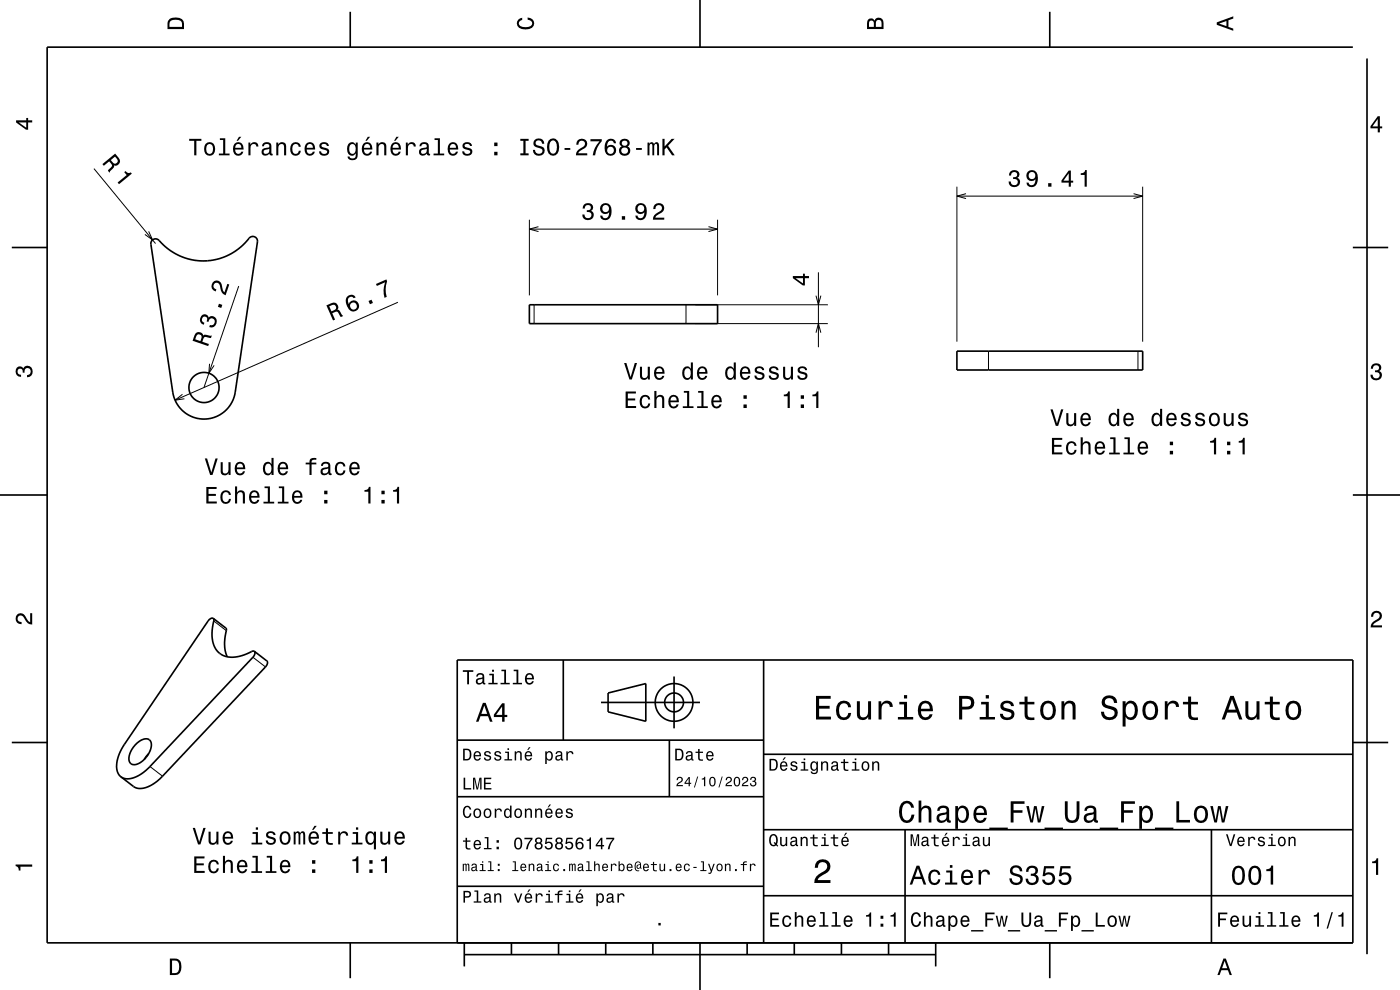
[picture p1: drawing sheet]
<svg xmlns="http://www.w3.org/2000/svg" width="297mm" height="210mm" viewBox="0 0 297 210" stroke-linecap="round" stroke-linejoin="round" font-family="sans-serif">
<g fill="none" stroke="#000" stroke-width=".21">
<path d="M19.9 35.8l13.1 15.9M203 39.6v32.9M242.4 39.6v32.9M31.5 49.1l.9 1.8-1.7-1.2M112.3 46.6v16M112.3 48.6h39.9M114.2 48.1l-1.9 .5 1.9 .5M150.3 48.1l1.9 .5-1.9 .5M152.2 46.6v16M173.6 57.8v15.8M203 41.6h39.4M204.9 41.1l-1.9 .5 1.9 .5"/>
<path d="M240.5 41.1l1.9 .5-1.9 .5M44.4 77.2l-.1 2 1.1-1.7M50.6 60.7l-7.3 21.5M84.4 64.1l-47.3 20.8M113.3 64.7v3.9M145.5 64.7v3.9M147.5 68.6h28.1M147.5 64.7h28.1M173.1 70.6l.5-2 .5 2M173.1 62.7l.5 2 .5-2M209.7 74.5v4M241.4 74.5v4"/>
<path d="M38.7 83.6l-1.6 1.3 2-.3M45.3 131.7l2.7 2.1M53.7 139.4l2.6 2.1M31.8 162.6l2.7 2.1"/>
</g>
<g fill="none" stroke="#000" stroke-width=".35">
<path d="M74.3 2.5v7.5M148.5 0v10M222.7 2.5v7.5M287 10h-277v190h277v-60h-190v60M290 12.4v190M2.5 52.5h7.5M32.2 51a1.11 1.11 0 0 1 1.9 .4l2 1.7 2.2 1.2 2.5 .8 2.4 .3 2.8-.4 2.3-.8 2.1-1.2 1.9-1.9a1.39 1.39 0 0 1 2-.7l.3 .4v.5l-4.7 31.9a6.7 6.7 0 0 1-6.6 5.7 6.7 6.7 0 0 1-6.7-5.7l-4.6-31.4zM287 52.5h7.5M112.3 64.7h39.9v3.9h-39.9zM203 74.5h39.4v4h-39.4zM0 105h10M287 105h10"/>
<path d="M45.2 131.2h-.4l-.7 .5-17.7 26.2a6.7 6.7 0 0 0-1.3 6.2l.5 .7M45.2 131.2l.2 .3-.4 2.7 .1 1.6 .5 1.5 .9 1.2 1.3 .7 1.8 .2 1.6-.3 2.3-1 .5 .1M45.2 131.2l2.8 2.2-.4 3.4 .2 1.3 .4 1.2M54 138.2a.94 .94 0 0 1-.3 1.2l-21.9 23.2a6.1 6.1 0 0 1-5.6 2.5l-.6-.3M54 138.2l2.6 2a.94 .94 0 0 1-.3 1.3l-21.9 23.2a6.1 6.1 0 0 1-5.5 2.4l-3.3-2.3M119.5 140v17M162 140v60M2.5 157.5h7.5M28.9 157.8a2.29 2.29 0 0 1 2.8-.8 3 3 0 0 1-.7 3.6 2.78 2.78 0 0 1-3.2 1.4 2.39 2.39 0 0 1 .2-3zM31.5 159.9l-.9 1.2M97 157h65M127.5 149h21"/>
<path d="M129 147l8-2v8l-8-2zM142 157v12M143 143.5v11M287 157.5h7.5M97 169h65M162 176h125M162 160h125M192 176v24M257 176v24M97 188h65M162 190h125M74.3 200v7.5"/>
<path d="M98.5 202.5h100M98.5 200v5M108.5 200v2.5M118.5 200v2.5M128.5 200v2.5M138.5 200v2.5M148.5 200v10M158.5 200v2.5M168.5 200v2.5M178.5 200v2.5M188.5 200v2.5M198.5 200v5"/>
<path d="M222.7 200v7.5"/>
<circle cx="43.3" cy="82.2" r="3.2"/>
<circle cx="143" cy="149" r="2"/>
<circle cx="143" cy="149" r="4"/>
</g>
<g fill="#000">
<path d="M36 4a2.18 2.18 0 0 0-.5 2.2h3.5v-1.2a1.43 1.43 0 0 0-1.7-1.3zM36.3 4.4a2.15 2.15 0 0 1 2.2 .3l.1 1h-2.6v-1z" fill-rule="evenodd"/>
<path d="M109.9 4.2l.9-.4v.4a.7 .7 0 0 0-.7 .5 .7 .7 0 0 0 .3 .8 1.7 1.7 0 0 0 2.5-.5 .9 .9 0 0 0-1-.8v-.5a1.24 1.24 0 0 1 1.4 1.1 1.24 1.24 0 0 1-1 1.4 2.22 2.22 0 0 1-2.5-.7l-.2-.5z" fill-rule="evenodd"/>
<path d="M184.2 4.2l-.3 .7v1.3h3.5v-1.3a.98 .98 0 0 0-.7-1.1 .98 .98 0 0 0-1.2 .6 .84 .84 0 0 0-1.3-.2zM184.5 4.5a.54 .54 0 0 1 .6-.1 .54 .54 0 0 1 .3 .6v.7h-1zM185.9 4.4a.62 .62 0 0 1 .8-.1 .62 .62 0 0 1 .3 .6v.8h-1.2z" fill-rule="evenodd"/>
<path d="M258.1 4.7v.6l3.5 1.2v-.4l-1-.4v-1.4l1-.4v-.4zM258.6 5l1.6-.5v1z" fill-rule="evenodd"/>
<path d="M3.4 25.5v.5l2.1 1.5h.5v-1.5h.8v-.5h-.8v-.5h-.4v.5zM4 26h1.6v1.1z" fill-rule="evenodd"/>
<path d="M21.7 34.8l.3 .4 1.2-1a.85 .85 0 0 1 .3 1.3l-.6 .7 .3 .4 1-1.1v-.4a.97 .97 0 0 0 1.1-.4 .97 .97 0 0 0-.1-1.2l-.8-.9zM23.5 34l.9-.8a1.08 1.08 0 0 1 .5 1.2 .6 .6 0 0 1-.5 .3 .6 .6 0 0 1-.6-.3z" fill-rule="evenodd"/>
<path d="M26.4 36.5l.2-.2a.77 .77 0 0 0 1.1 .3l.3 .2-2.8 2.3-.3-.4 2-1.6z" fill-rule="evenodd"/>
<path d="M40.1 29.4v.5h1.1v3h.5v-3h1v-.5zM43.6 30.5a1.53 1.53 0 0 0 .9 2.5 1.48 1.48 0 0 0 1.1-1.4 1.48 1.48 0 0 0-1.1-1.5l-.5 .1zM43.9 30.8a.67 .67 0 0 1 .8-.2 .67 .67 0 0 1 .4 .5 1.11 1.11 0 0 1-.6 1.6 1.17 1.17 0 0 1-.6-1.9zM46.6 29.3v.4h.7v2.9h-.9v.3h2.3v-.3h-.9v-3.3zM50.7 29l-.5 .9h.3l.7-.9zM49.7 30.5a1.54 1.54 0 0 0 .8 2.5 1.05 1.05 0 0 0 1.1-.8h-.4l-.2 .3-.4 .1a.76 .76 0 0 1-.7-.9h1.8a1.16 1.16 0 0 0-.5-1.3 1.16 1.16 0 0 0-1.5 .1zM50.1 30.7a.66 .66 0 0 1 .8-.1 .66 .66 0 0 1 .3 .8h-1.3zM52.7 30.2v2.7h.4v-1.5a.67 .67 0 0 1 .4-.8 .67 .67 0 0 1 .8 .3l.1 .2h.4a.89 .89 0 0 0-.7-.9 .89 .89 0 0 0-1 .5v-.5zM55.9 30.4l-.3 .6h.4a.55 .55 0 0 1 .7-.5 .55 .55 0 0 1 .3 .8h-.2a1 1 0 0 0-1 .2 1 1 0 0 0-.3 1.1 .94 .94 0 0 0 1.7 0l.1 .3 .5 .1v-.4h-.2v-1.6a1.02 1.02 0 0 0-1.7-.6zM56 31.9l1.1-.3a.77 .77 0 0 1-.2 .8 .77 .77 0 0 1-.9 .1zM58.6 30.2v2.7h.5v-1.5a.63 .63 0 0 1 .3-.8 .63 .63 0 0 1 .8 .4l.1 1.9h.4v-1.7a.89 .89 0 0 0-.6-1 .89 .89 0 0 0-1.1 .5v-.5zM61.9 30.5a1.52 1.52 0 0 0 .8 2.5 1.05 1.05 0 0 0 1.1-1h-.4a.67 .67 0 0 1-.6 .7 .67 .67 0 0 1-.7-.6 1.12 1.12 0 0 1 .6-1.6 .6 .6 0 0 1 .7 .6h.4a1.09 1.09 0 0 0-.8-.9 1.09 1.09 0 0 0-1.1 .3zM64.9 30.5a1.54 1.54 0 0 0 .8 2.5 1.05 1.05 0 0 0 1.1-.8h-.4l-.3 .3-.3 .1a.76 .76 0 0 1-.7-.9h1.7a1.16 1.16 0 0 0-.4-1.3 1.16 1.16 0 0 0-1.5 .1zM65.3 30.7a.66 .66 0 0 1 .8-.1 .66 .66 0 0 1 .3 .8h-1.3zM68 30.4a.76 .76 0 0 0-.2 .8 .76 .76 0 0 0 .7 .5l.9 .4a.63 .63 0 0 1-.6 .6 .63 .63 0 0 1-.7-.6h-.4a1.07 1.07 0 0 0 1.2 .9 1.07 1.07 0 0 0 .9-1.2l-.4-.3-1.1-.3a.54 .54 0 0 1 .4-.7 .54 .54 0 0 1 .6 .5h.5a1.03 1.03 0 0 0-.7-.9 1.03 1.03 0 0 0-1.1 .3zM73.9 30.5a1.57 1.57 0 0 0 .8 2.5l.4-.1 .4-.4a.73 .73 0 0 1-.3 1 .73 .73 0 0 1-1-.3h-.5a1.1 1.1 0 0 0 1.3 .8 1.1 1.1 0 0 0 .9-1.2v-2.6h-.4v.5l-.4-.4a.9 .9 0 0 0-1.2 .2zM74.3 30.8a.63 .63 0 0 1 .7-.2 .63 .63 0 0 1 .4 .5 1.1 1.1 0 0 1-.6 1.5 1.2 1.2 0 0 1-.5-1.8zM78 29l-.5 .9h.3l.7-.9zM77.1 30.5a1.54 1.54 0 0 0 .8 2.5 1.06 1.06 0 0 0 1-.8h-.4l-.2 .3-.4 .1a.76 .76 0 0 1-.7-.9h1.8a1.17 1.17 0 0 0-.5-1.3 1.17 1.17 0 0 0-1.4 .1zM77.4 30.7a.66 .66 0 0 1 .8-.1 .66 .66 0 0 1 .3 .8h-1.3zM79.9 30.2v2.7h.4v-1.5a.63 .63 0 0 1 .4-.8 .63 .63 0 0 1 .8 .4v1.9h.5v-1.7a.89 .89 0 0 0-.7-1 .89 .89 0 0 0-1 .5v-.5zM84.1 29l-.5 .9h.3l.7-.9zM83.1 30.5a1.54 1.54 0 0 0 .8 2.5 1.06 1.06 0 0 0 1.1-.8h-.4l-.2 .3-.4 .1a.76 .76 0 0 1-.7-.9h1.8a1.17 1.17 0 0 0-.5-1.3 1.17 1.17 0 0 0-1.5 .1zM83.5 30.7a.66 .66 0 0 1 .8-.1 .66 .66 0 0 1 .3 .8h-1.3zM86.1 30.2v2.7h.4v-1.5a.67 .67 0 0 1 .4-.8 .67 .67 0 0 1 .8 .3l.1 .2h.4a.89 .89 0 0 0-.7-.9 .89 .89 0 0 0-1 .5v-.5zM89.3 30.4l-.3 .6h.4a.55 .55 0 0 1 .7-.5 .55 .55 0 0 1 .3 .8h-.2a1 1 0 0 0-1 .2 1 1 0 0 0-.3 1.1 .94 .94 0 0 0 1.7 0l.1 .3 .5 .1v-.4h-.2v-1.6a1.02 1.02 0 0 0-.7-.9 1.02 1.02 0 0 0-1 .3zM89.4 31.9l1.1-.3a.77 .77 0 0 1-.2 .8 .77 .77 0 0 1-.9 .1l-.1-.3zM92.2 29.3v.4h.7v2.9h-.9v.3h2.2v-.3h-.9v-3.3zM95.3 30.5a1.54 1.54 0 0 0 .8 2.5 1.05 1.05 0 0 0 1.1-.8h-.5l-.2 .3-.4 .1a.76 .76 0 0 1-.7-.9h1.8a1.16 1.16 0 0 0-.5-1.3 1.16 1.16 0 0 0-1.4 .1zM95.6 30.7a.66 .66 0 0 1 .8-.1 .66 .66 0 0 1 .3 .8h-1.3zM98.4 30.4a.76 .76 0 0 0-.3 .8 .76 .76 0 0 0 .8 .5l.8 .4a.63 .63 0 0 1-.6 .6 .63 .63 0 0 1-.6-.6h-.5a1.07 1.07 0 0 0 1.2 .9 1.07 1.07 0 0 0 1-1.2l-.5-.3-1-.3a.54 .54 0 0 1 .4-.7 .54 .54 0 0 1 .6 .5h.4a1.03 1.03 0 0 0-.7-.9 1.03 1.03 0 0 0-1 .3zM104.8 32.2v.7h.7v-.7zM104.8 30.2v.8h.7v-.8zM110.4 29.4v.5h.6v2.6h-.6v.4h1.7v-.4h-.6v-2.6h.6v-.5zM113.5 29.6a.96 .96 0 0 0-.3 1.1 .96 .96 0 0 0 .9 .6 .77 .77 0 0 1 .9 1 .84 .84 0 0 1-.9 .3 .84 .84 0 0 1-.6-.8h-.5a1.21 1.21 0 0 0 1.5 1.3 1.21 1.21 0 0 0 .8-1.8l-1.2-.4a.58 .58 0 0 1-.4-.9 .58 .58 0 0 1 .9-.2l.2 .2 .2 .5h.5a1.16 1.16 0 0 0-.8-1.1 1.16 1.16 0 0 0-1.2 .2zM116.4 29.8a2.53 2.53 0 0 0 .4 3.1 1.21 1.21 0 0 0 1.7-.9 1.93 1.93 0 0 0-.9-2.6l-.8 .1zM117 29.9l.3-.1a1.7 1.7 0 0 1 .4 2.7l-.4 .1a1.68 1.68 0 0 1-.3-2.7zM119.8 31.4v.4h1.2v-.4zM122.6 29.7l-.3 1h.4a.7 .7 0 0 1 .5-.8 .7 .7 0 0 1 .9 .5 .7 .7 0 0 1-.5 .8 1.8 1.8 0 0 0-1.4 1.7h2.4v-.4h-1.9a2.2 2.2 0 0 1 1.5-1.1 1.13 1.13 0 0 0 .1-1.7 1.13 1.13 0 0 0-1.7 0zM125.3 29.5v.5h1.9a5.2 5.2 0 0 0-1.5 2.9h.6a5.3 5.3 0 0 1 1.4-3v-.4zM128.8 29.7a2.4 2.4 0 0 0 .2 3.2 1.16 1.16 0 0 0 1.5-.3 1.16 1.16 0 0 0-.2-1.5 1.16 1.16 0 0 0-1.5 0 1.02 1.02 0 0 1 .8-1.3 .58 .58 0 0 1 .6 .6h.5a1.12 1.12 0 0 0-.7-.9 1.12 1.12 0 0 0-1.2 .2zM128.7 31.9a.75 .75 0 0 1 1.5 0 .75 .75 0 0 1-1.5 0zM131.7 29.7a.83 .83 0 0 0 .2 1.4 1.11 1.11 0 0 0-.4 1.5 1.11 1.11 0 0 0 1.5 .4 1.03 1.03 0 0 0 .7-.9 1.03 1.03 0 0 0-.6-1 .88 .88 0 0 0 .4-1.1 .88 .88 0 0 0-1-.6zM131.8 32a.71 .71 0 0 1 1.4 0 .71 .71 0 0 1-1.4 0zM131.9 30.4a.6 .6 0 0 1 1.2 0 .6 .6 0 0 1-1.2 0zM134.9 31.4v.4h1.3v-.4zM137.4 30.2v2.7h.4v-2l.2-.3h.3l.1 .2v2.1h.4v-2l.4-.4 .2 .1v.4v1.9h.4v-1.8a.69 .69 0 0 0-.5-1l-.6 .4-.1-.2-.4-.2-.4 .4v-.3zM140.5 29.4v3.5h.5v-1.2l.4-.4 1.2 1.6h.5l-1.4-2 1.4-1.5h-.6l-1.5 1.7v-1.7z" fill-rule="evenodd"/>
<path d="M214.3 36.4l-.3 .8h.5a.62 .62 0 0 1 .3-.7 .62 .62 0 0 1 .8 .2 .62 .62 0 0 1-.2 .9h-.5v.4a.72 .72 0 0 1 1 .4 .72 .72 0 0 1-.5 .9 .72 .72 0 0 1-.9-.5l-.1-.3h-.4a1.18 1.18 0 0 0 1.5 1.2 1.18 1.18 0 0 0 .6-1.8l-.3-.2a.9 .9 0 0 0 .4-1.1 .9 .9 0 0 0-1.1-.5zM218.1 36.4a1.15 1.15 0 0 0-.1 1.7 1.15 1.15 0 0 0 1.7-.1 1.02 1.02 0 0 1-.8 1.3 .56 .56 0 0 1-.7-.6h-.4a1.18 1.18 0 0 0 1.2 1 1.18 1.18 0 0 0 1.1-1.1 1.77 1.77 0 0 0-1.2-2.5zM218.2 37.2a.75 .75 0 0 1 1.5 0 .75 .75 0 0 1-1.5 0zM222.4 38.9v.7h.7v-.7zM226.7 36.2l-1.5 2.1v.4h1.5v.9h.5v-.9h.5v-.4h-.5v-2.1zM226.7 36.8v1.5h-1.1zM229.3 36.8v.3h.8v2.5h.4v-3.5h-.3a.77 .77 0 0 1-.9 .7z" fill-rule="evenodd"/>
<path d="M292.3 24.7l-1.6 2.1v.4h1.6v.9h.4v-.9h.5v-.4h-.5v-2.1zM292.3 25.2v1.6h-1.1z" fill-rule="evenodd"/>
<path d="M123.9 43.4l-.3 .8h.5a.62 .62 0 0 1 .3-.7 .62 .62 0 0 1 .8 .2 .62 .62 0 0 1-.2 .9h-.5v.4a.72 .72 0 0 1 .9 .4 .72 .72 0 0 1-.5 .9 .72 .72 0 0 1-.9-.5v-.3h-.5a1.18 1.18 0 0 0 1.5 1.2 1.18 1.18 0 0 0 .6-1.8l-.2-.2a.9 .9 0 0 0 .4-1.1 .9 .9 0 0 0-1.1-.5zM127.6 43.4a1.15 1.15 0 0 0 0 1.7 1.15 1.15 0 0 0 1.6-.1 1.02 1.02 0 0 1-.8 1.3 .56 .56 0 0 1-.6-.6h-.5a1.18 1.18 0 0 0 1.3 1 1.18 1.18 0 0 0 1.1-1.1 1.77 1.77 0 0 0-1.2-2.5zM127.8 44.2a.75 .75 0 0 1 1.5 0 .75 .75 0 0 1-1.5 0zM131.9 45.9v.7h.7v-.7zM135.1 43.4a1.15 1.15 0 0 0-.1 1.7 1.15 1.15 0 0 0 1.7-.1 1.03 1.03 0 0 1-.8 1.3 .56 .56 0 0 1-.6-.6h-.5a1.18 1.18 0 0 0 1.2 1 1.18 1.18 0 0 0 1.1-1.1 1.77 1.77 0 0 0-1.1-2.5zM135.3 44.2a.74 .74 0 0 1 1.4 0 .74 .74 0 0 1-1.4 0zM138.9 43.4l-.3 .9h.4a.7 .7 0 0 1 .6-.8 .7 .7 0 0 1 .8 .5 .7 .7 0 0 1-.5 .9 1.8 1.8 0 0 0-1.4 1.7h2.4v-.4h-1.9a2.23 2.23 0 0 1 1.5-1.2 1.13 1.13 0 0 0 .1-1.7 1.13 1.13 0 0 0-1.7 .1z" fill-rule="evenodd"/>
<path d="M168.2 58.6v.4l2.1 1.5h.5v-1.5h.8v-.4h-.8v-.5h-.5v.5zM168.8 59h1.5v1.1z" fill-rule="evenodd"/>
<path d="M41.4 70.8l-.5 1.5 3.3 1.1 .1-.4-1.4-.5a1.08 1.08 0 0 1 .6-1l1.3 .2 .1-.5-1.5-.2-.3 .2v-.2a1.01 1.01 0 0 0-1.7-.2zM41.9 71a.6 .6 0 0 1 .7 .1 .6 .6 0 0 1 .1 .7l-.2 .6-1.1-.4z" fill-rule="evenodd"/>
<path d="M42.7 67a1.11 1.11 0 0 0 .5 1.9l.2-.4a.62 .62 0 0 1-.7-.6 .62 .62 0 0 1 .6-.7 .62 .62 0 0 1 .7 .5l-.2 .5 .4 .1a.72 .72 0 0 1 .7-.7 .72 .72 0 0 1 .7 .7 .72 .72 0 0 1-.7 .7l-.4-.1-.1 .5a1.18 1.18 0 0 0 1.6-1.1 1.18 1.18 0 0 0-1.5-1.1l-.2 .2a.86 .86 0 0 0-.7-.7 .86 .86 0 0 0-.9 .3zM46.5 64.4l-.3 .7 .7 .2 .3-.6zM45.2 59.9a1.16 1.16 0 0 0 .6 1.9l.1-.4a.7 .7 0 0 1-.6-.8 .7 .7 0 0 1 .7-.6 .7 .7 0 0 1 .7 .7 1.8 1.8 0 0 0 1.2 1.9l.7-2.2-.4-.2-.6 1.8a2.21 2.21 0 0 1-.6-1.8 1.07 1.07 0 0 0-1.8-.3z" fill-rule="evenodd"/>
<path d="M69.2 64.8l1.5 3.2 .4-.2-.6-1.4a1.08 1.08 0 0 1 1.2-.2l.6 1.1 .5-.3-.9-1.2-.3-.1a.97 .97 0 0 0-.1-1.2 .97 .97 0 0 0-1.2-.2zM69.8 65a1.09 1.09 0 0 1 1.3-.2 .6 .6 0 0 1 .2 .6 .6 .6 0 0 1-.5 .4l-.5 .2z" fill-rule="evenodd"/>
<path d="M73.6 63a2.23 2.23 0 0 0 1.3 3.1 1.16 1.16 0 0 0 1.3-.9 1.16 1.16 0 0 0-.8-1.4 1.16 1.16 0 0 0-1.4 .7 1.03 1.03 0 0 1 .2-1.5 .58 .58 0 0 1 .8 .3l.5-.2a1.1 1.1 0 0 0-1.9-.1zM74.2 64.9a.75 .75 0 0 1 1.5 0 .75 .75 0 0 1-1.5 0zM78.2 63.9l.3 .6 .6-.2-.3-.7zM79.8 60.2l.1 .5 1.8-.8a5.2 5.2 0 0 0-.1 3.3l.4-.2a5.2 5.2 0 0 1 .1-3.3l-.1-.4z" fill-rule="evenodd"/>
<path d="M132.4 77l1.1 3.5h.5l1.1-3.5h-.4l-.9 3-.9-3zM135.8 77.8v1.8a.89 .89 0 0 0 .6 1 .89 .89 0 0 0 1-.5v.4h.5v-2.7h-.5v1.6a.65 .65 0 0 1-.4 .7 .65 .65 0 0 1-.8-.3v-2zM139 78.1a1.54 1.54 0 0 0 .8 2.5 1.06 1.06 0 0 0 1.1-.9h-.4l-.2 .4-.4 .1a.76 .76 0 0 1-.7-.9h1.8a1.17 1.17 0 0 0-.5-1.4 1.17 1.17 0 0 0-1.5 .2zM139.4 78.3a.66 .66 0 0 1 .8-.1 .66 .66 0 0 1 .3 .7h-1.3zM145 78.1a1.57 1.57 0 0 0 .8 2.5l.4-.1 .3-.4v.4h.5v-3.6h-.4v1.3a.89 .89 0 0 0-1.6-.1zM145.4 78.4a.62 .62 0 0 1 .6-.3 .62 .62 0 0 1 .5 .6 1.12 1.12 0 0 1-.7 1.5 1.19 1.19 0 0 1-.4-1.8zM148.2 78.1a1.54 1.54 0 0 0 .7 2.5 1.06 1.06 0 0 0 1.1-.9h-.4l-.2 .4-.4 .1a.76 .76 0 0 1-.7-.9h1.8a1.17 1.17 0 0 0-.5-1.4 1.17 1.17 0 0 0-1.4 .2zM148.5 78.3a.66 .66 0 0 1 .8-.1 .66 .66 0 0 1 .3 .7h-1.3zM154.1 78.1a1.57 1.57 0 0 0 .8 2.5l.4-.1 .4-.4v.4h.4v-3.6h-.4v1.3a.89 .89 0 0 0-1.6-.1zM154.5 78.4a.62 .62 0 0 1 .7-.3 .62 .62 0 0 1 .4 .6 1.12 1.12 0 0 1-.6 1.5 1.19 1.19 0 0 1-.5-1.8zM157.3 78.1a1.54 1.54 0 0 0 .8 2.5 1.06 1.06 0 0 0 1-.9h-.4l-.2 .4-.4 .1a.76 .76 0 0 1-.7-.9h1.8a1.16 1.16 0 0 0-.5-1.4 1.16 1.16 0 0 0-1.4 .2zM157.6 78.3a.66 .66 0 0 1 .8-.1 .66 .66 0 0 1 .3 .7h-1.3zM160.4 77.9a.75 .75 0 0 0-.3 .9 .75 .75 0 0 0 .8 .5l.8 .3a.63 .63 0 0 1-.6 .7 .63 .63 0 0 1-.6-.6h-.5a1.07 1.07 0 0 0 1.2 .9 1.07 1.07 0 0 0 .9-1.2l-.4-.4-1.1-.3a.54 .54 0 0 1 .5-.7 .54 .54 0 0 1 .6 .5h.4a1.03 1.03 0 0 0-.7-.8 1.03 1.03 0 0 0-1 .2zM163.4 77.9a.75 .75 0 0 0-.2 .9 .75 .75 0 0 0 .7 .5l.9 .3a.63 .63 0 0 1-.6 .7 .63 .63 0 0 1-.7-.6h-.4a1.07 1.07 0 0 0 1.2 .9 1.07 1.07 0 0 0 .9-1.2l-.4-.4-1.1-.3a.54 .54 0 0 1 .4-.7 .54 .54 0 0 1 .6 .5h.5a1.03 1.03 0 0 0-.7-.8 1.03 1.03 0 0 0-1.1 .2zM166.1 77.8v1.8a.89 .89 0 0 0 .6 1 .89 .89 0 0 0 1.1-.5v.4h.4v-2.7h-.4v1.6a.65 .65 0 0 1-.4 .7 .65 .65 0 0 1-.8-.3v-2zM169.5 77.9a.75 .75 0 0 0-.3 .9 .75 .75 0 0 0 .8 .5l.8 .3a.63 .63 0 0 1-.6 .7 .63 .63 0 0 1-.6-.6h-.5a1.07 1.07 0 0 0 1.2 .9 1.07 1.07 0 0 0 1-1.2l-.5-.4-1-.3a.54 .54 0 0 1 .4-.7 .54 .54 0 0 1 .6 .5h.4a1.03 1.03 0 0 0-.7-.8 1.03 1.03 0 0 0-1 .2z" fill-rule="evenodd"/>
<path d="M291.1 77.4a1.08 1.08 0 0 1 1.4-.2 1.08 1.08 0 0 1 .4 1.2l-.3 .3a1.06 1.06 0 0 1 .5 1.3 1.06 1.06 0 0 1-1.2 .7 1.1 1.1 0 0 1-1.2-1.2h.5a.71 .71 0 0 0 1 .8 .71 .71 0 0 0 .1-1.3h-.6v-.4a.61 .61 0 0 0 .8-.3 .61 .61 0 0 0-.2-.8 .61 .61 0 0 0-.9 .2l-.1 .5h-.5z" fill-rule="evenodd"/>
<path d="M3.6 78a.86 .86 0 0 1 1.4 .2 1.06 1.06 0 0 1 1.2-.6 1.06 1.06 0 0 1 .7 1.2 1.1 1.1 0 0 1-1.2 1.2v-.4a.71 .71 0 0 0 .8-1 .71 .71 0 0 0-1.3-.1v.6h-.4a.61 .61 0 0 0-.3-.8 .61 .61 0 0 0-.8 .2 .61 .61 0 0 0 .2 .8l.6 .2v.4a1.15 1.15 0 0 1-1.2-.6 1.15 1.15 0 0 1 .3-1.3z" fill-rule="evenodd"/>
<path d="M43.5 97.2l1.1 3.6h.5l1.1-3.6h-.5l-.9 3-.9-3zM46.8 98v1.8a.89 .89 0 0 0 .6 1 .89 .89 0 0 0 1.1-.5v.5h.4v-2.8h-.4v1.6a.65 .65 0 0 1-.4 .8 .65 .65 0 0 1-.8-.3v-2.1zM50.1 98.3a1.55 1.55 0 0 0 .8 2.5 1.06 1.06 0 0 0 1.1-.8h-.5l-.2 .3-.4 .1a.76 .76 0 0 1-.7-.9h1.8a1.17 1.17 0 0 0-.5-1.3 1.17 1.17 0 0 0-1.4 .1zM50.4 98.5a.66 .66 0 0 1 .8-.1 .66 .66 0 0 1 .4 .8h-1.4zM56.1 98.3a1.58 1.58 0 0 0 .7 2.5l.5-.1 .3-.4v.5h.4v-3.7h-.4v1.4a.89 .89 0 0 0-1.5-.2zM56.4 98.6a.62 .62 0 0 1 .7-.2 .62 .62 0 0 1 .4 .5 1.12 1.12 0 0 1-.6 1.5 1.19 1.19 0 0 1-.5-1.8zM59.2 98.3a1.54 1.54 0 0 0 .8 2.5 1.06 1.06 0 0 0 1.1-.8h-.5l-.2 .3-.3 .1a.76 .76 0 0 1-.7-.9h1.7a1.17 1.17 0 0 0-.5-1.3 1.17 1.17 0 0 0-1.4 .1zM59.5 98.5a.66 .66 0 0 1 .8-.1 .66 .66 0 0 1 .4 .8h-1.3zM64.8 98.1v.4h.9v2.3h.4v-2.3h1v-.4h-1v-.3l.3-.2 .7-.1v-.3a1.04 1.04 0 0 0-1.4 .7v.2zM68.4 98.2l-.3 .6h.4a.55 .55 0 0 1 .7-.5 .55 .55 0 0 1 .4 .8h-.3a1 1 0 0 0-1 .2 1 1 0 0 0-.3 1.1 .93 .93 0 0 0 1.7 0l.1 .3 .6 .1v-.4h-.3v-1.6a1.02 1.02 0 0 0-.7-.9 1.02 1.02 0 0 0-1 .3zM68.5 99.7l1.1-.3a.77 .77 0 0 1-.2 .8 .77 .77 0 0 1-.9 .1zM71.3 98.3a1.53 1.53 0 0 0 .9 2.5 1.06 1.06 0 0 0 1.1-1h-.4a.67 .67 0 0 1-.7 .7 .67 .67 0 0 1-.7-.6 1.11 1.11 0 0 1 .7-1.6 .6 .6 0 0 1 .6 .6h.5a1.09 1.09 0 0 0-.8-.9 1.09 1.09 0 0 0-1.2 .3zM74.4 98.3a1.54 1.54 0 0 0 .8 2.5 1.06 1.06 0 0 0 1.1-.8h-.5l-.2 .3-.4 .1a.76 .76 0 0 1-.7-.9h1.8a1.17 1.17 0 0 0-.5-1.3 1.17 1.17 0 0 0-1.4 .1zM74.7 98.5a.66 .66 0 0 1 .8-.1 .66 .66 0 0 1 .4 .8h-1.4z" fill-rule="evenodd"/>
<path d="M132.7 83.1v3.5h2.2v-.5h-1.7v-1.2h1.6v-.4h-1.6v-1h1.7v-.4zM136 84.1a1.53 1.53 0 0 0 .8 2.5 1.07 1.07 0 0 0 1.1-1h-.4a.67 .67 0 0 1-.6 .7 .67 .67 0 0 1-.7-.6 1.11 1.11 0 0 1 .7-1.6 .59 .59 0 0 1 .6 .6h.4a1.09 1.09 0 0 0-.7-.9 1.09 1.09 0 0 0-1.2 .3zM138.8 82.9v3.7h.5v-1.6a.63 .63 0 0 1 .5-.9 .63 .63 0 0 1 .7 .8v1.7h.4v-1.8a.88 .88 0 0 0-.6-1 .88 .88 0 0 0-1 .4v-1.3zM142.1 84.1a1.54 1.54 0 0 0 .8 2.5 1.07 1.07 0 0 0 1.1-.8h-.5l-.2 .3-.4 .2a.76 .76 0 0 1-.7-1h1.8a1.16 1.16 0 0 0-.5-1.3 1.16 1.16 0 0 0-1.4 .1zM142.4 84.3a.66 .66 0 0 1 .8-.1 .66 .66 0 0 1 .4 .8h-1.4zM145.1 82.9v.4h.7v2.9h-.9v.4h2.2v-.4h-.9v-3.3zM148.1 82.9v.4h.7v2.9h-.9v.4h2.3v-.4h-1v-3.3zM151.2 84.1a1.54 1.54 0 0 0 .8 2.5 1.06 1.06 0 0 0 1.1-.8h-.5l-.2 .3-.4 .2a.76 .76 0 0 1-.7-1h1.8a1.16 1.16 0 0 0-.5-1.3 1.16 1.16 0 0 0-1.4 .1zM151.5 84.3a.66 .66 0 0 1 .8-.1 .66 .66 0 0 1 .4 .8h-1.4zM157.7 85.8v.8h.7v-.8zM157.7 83.8v.8h.7v-.8z" fill-rule="evenodd"/>
<path d="M166.3 83.7v.4h.8v2.5h.4v-3.6h-.3a.77 .77 0 0 1-.9 .7zM169.9 85.8v.8h.7v-.8zM169.9 83.8v.8h.7v-.8zM172.3 83.7v.4h.9v2.5h.4v-3.6h-.3a.77 .77 0 0 1-1 .7z" fill-rule="evenodd"/>
<path d="M223.2 92.9v3.5h2.2v-.4h-1.8v-1.2h1.6v-.4h-1.6v-1.1h1.7v-.4zM226.4 94a1.52 1.52 0 0 0 .9 2.5 1.05 1.05 0 0 0 1.1-1.1h-.4a.67 .67 0 0 1-.7 .7 .67 .67 0 0 1-.7-.6 1.12 1.12 0 0 1 .7-1.5 .6 .6 0 0 1 .6 .6h.5a1.09 1.09 0 0 0-.8-1 1.09 1.09 0 0 0-1.2 .4zM229.3 92.8v3.6h.4v-1.6a.63 .63 0 0 1 .5-.8 .63 .63 0 0 1 .7 .7v1.7h.5v-1.8a.88 .88 0 0 0-.6-1 .88 .88 0 0 0-1.1 .5v-1.3zM232.5 94a1.54 1.54 0 0 0 .8 2.5 1.06 1.06 0 0 0 1.1-.9h-.4l-.3 .4-.3 .1a.76 .76 0 0 1-.7-.9h1.8a1.17 1.17 0 0 0-.5-1.4 1.17 1.17 0 0 0-1.5 .2zM232.9 94.2a.66 .66 0 0 1 .8-.1 .66 .66 0 0 1 .3 .7h-1.3zM235.5 92.8v.3h.7v2.9h-.9v.4h2.3v-.4h-.9v-3.2zM238.5 92.8v.3h.7v2.9h-.9v.4h2.3v-.4h-.9v-3.2zM241.6 94a1.54 1.54 0 0 0 .8 2.5 1.06 1.06 0 0 0 1.1-.9h-.4l-.2 .4-.4 .1a.76 .76 0 0 1-.7-.9h1.8a1.16 1.16 0 0 0-.5-1.4 1.16 1.16 0 0 0-1.5 .2zM242 94.2a.66 .66 0 0 1 .8-.1 .66 .66 0 0 1 .3 .7h-1.3zM248.2 95.6v.8h.7v-.8zM248.2 93.7v.7h.7v-.7z" fill-rule="evenodd"/>
<path d="M222.8 86.8l1.2 3.5h.5l1.1-3.5h-.5l-.9 3-.9-3zM226.2 87.6v1.8a.89 .89 0 0 0 .6 1 .89 .89 0 0 0 1.1-.5v.4h.4v-2.7h-.4v1.6a.65 .65 0 0 1-.4 .8 .65 .65 0 0 1-.8-.3l-.1-2.1zM229.5 87.9a1.54 1.54 0 0 0 .8 2.5 1.06 1.06 0 0 0 1.1-.8h-.5l-.2 .3-.4 .1a.75 .75 0 0 1-.7-.9h1.8a1.16 1.16 0 0 0-.5-1.3 1.16 1.16 0 0 0-1.4 .1zM229.8 88.1a.66 .66 0 0 1 .8-.1 .66 .66 0 0 1 .4 .7h-1.4zM235.5 87.9a1.57 1.57 0 0 0 .7 2.5l.5-.1 .3-.4v.4h.4v-3.6h-.4v1.3a.89 .89 0 0 0-1.5-.1zM235.8 88.2a.62 .62 0 0 1 .7-.2 .62 .62 0 0 1 .4 .5 1.11 1.11 0 0 1-.6 1.5 1.19 1.19 0 0 1-.5-1.8zM238.6 87.9a1.54 1.54 0 0 0 .8 2.5 1.06 1.06 0 0 0 1.1-.8h-.5l-.2 .3-.4 .1a.75 .75 0 0 1-.7-.9h1.8a1.17 1.17 0 0 0-.5-1.4 1.17 1.17 0 0 0-1.4 .2zM238.9 88.1a.66 .66 0 0 1 .8-.1 .66 .66 0 0 1 .4 .7h-1.4zM244.6 87.9a1.57 1.57 0 0 0 .7 2.5l.5-.1 .3-.4v.4h.4v-3.6h-.4v1.3a.89 .89 0 0 0-1.5-.1zM244.9 88.2a.62 .62 0 0 1 .7-.2 .62 .62 0 0 1 .4 .5 1.11 1.11 0 0 1-.6 1.5 1.19 1.19 0 0 1-.5-1.8zM247.7 87.9a1.54 1.54 0 0 0 .8 2.5 1.06 1.06 0 0 0 1.1-.8h-.5l-.2 .3-.3 .1a.76 .76 0 0 1-.7-.9h1.7a1.17 1.17 0 0 0-.5-1.3 1.17 1.17 0 0 0-1.4 .1zM248 88.1a.66 .66 0 0 1 .8-.1 .66 .66 0 0 1 .4 .7h-1.3zM250.8 87.8a.75 .75 0 0 0-.2 .8 .75 .75 0 0 0 .7 .5l.9 .3a.63 .63 0 0 1-.6 .7 .63 .63 0 0 1-.7-.6h-.4a1.07 1.07 0 0 0 1.2 .9 1.07 1.07 0 0 0 .9-1.2l-.4-.3-1.1-.4a.53 .53 0 0 1 .4-.6 .53 .53 0 0 1 .6 .5h.5a1.03 1.03 0 0 0-.7-.9 1.03 1.03 0 0 0-1.1 .3zM253.8 87.8a.75 .75 0 0 0-.2 .8 .75 .75 0 0 0 .7 .5l.9 .3a.63 .63 0 0 1-.6 .7 .63 .63 0 0 1-.7-.6h-.4a1.07 1.07 0 0 0 1.2 .9 1.07 1.07 0 0 0 .9-1.2l-.4-.3-1.1-.4a.54 .54 0 0 1 .4-.6 .54 .54 0 0 1 .7 .5h.4a1.03 1.03 0 0 0-.7-.9 1.03 1.03 0 0 0-1.1 .3zM256.8 87.9a1.53 1.53 0 0 0 .8 2.5 1.48 1.48 0 0 0 1.2-1.4 1.48 1.48 0 0 0-1.2-1.5l-.5 .1zM257.1 88.2a.67 .67 0 0 1 .7-.2 .67 .67 0 0 1 .5 .5 1.11 1.11 0 0 1-.7 1.5 1.17 1.17 0 0 1-.5-1.8zM259.6 87.6v1.8a.89 .89 0 0 0 .6 1 .89 .89 0 0 0 1.1-.5v.4h.4v-2.7h-.4v1.6a.65 .65 0 0 1-.4 .8 .65 .65 0 0 1-.8-.3l-.1-2.1zM262.9 87.8a.75 .75 0 0 0-.2 .8 .75 .75 0 0 0 .7 .5l.9 .3a.63 .63 0 0 1-.6 .7 .63 .63 0 0 1-.7-.6h-.4a1.07 1.07 0 0 0 1.2 .9 1.07 1.07 0 0 0 .9-1.2l-.4-.3-1.1-.4a.54 .54 0 0 1 .4-.6 .54 .54 0 0 1 .7 .5h.4a1.03 1.03 0 0 0-.7-.9 1.03 1.03 0 0 0-1.1 .3z" fill-rule="evenodd"/>
<path d="M256.7 93.5v.4h.8v2.5h.5v-3.5h-.4a.77 .77 0 0 1-.9 .6zM260.3 95.6v.8h.7v-.8zM260.3 93.7v.7h.7v-.7zM262.8 93.5v.4h.8v2.5h.5v-3.5h-.4a.78 .78 0 0 1-.9 .6z" fill-rule="evenodd"/>
<path d="M43.8 103.3v3.5h2.2v-.4h-1.8v-1.2h1.6v-.4h-1.6v-1.1h1.8v-.4zM47 104.4a1.53 1.53 0 0 0 .9 2.5 1.07 1.07 0 0 0 1.1-1.1h-.4a.67 .67 0 0 1-.7 .7 .67 .67 0 0 1-.7-.6 1.11 1.11 0 0 1 .7-1.5 .6 .6 0 0 1 .6 .6h.5a1.09 1.09 0 0 0-.8-1 1.09 1.09 0 0 0-1.2 .4zM49.9 103.2v3.6h.4v-1.6a.63 .63 0 0 1 .5-.8 .63 .63 0 0 1 .7 .7v1.7h.5v-1.8a.88 .88 0 0 0-.6-1 .88 .88 0 0 0-1.1 .5v-1.3zM53.1 104.4a1.54 1.54 0 0 0 .8 2.5 1.06 1.06 0 0 0 1.1-.9h-.4l-.2 .4-.4 .1a.76 .76 0 0 1-.7-.9h1.8a1.16 1.16 0 0 0-.5-1.4 1.16 1.16 0 0 0-1.5 .2zM53.5 104.6a.66 .66 0 0 1 .8-.1 .66 .66 0 0 1 .3 .7h-1.3zM56.1 103.2v.4h.7v2.8h-.9v.4h2.3v-.4h-.9v-3.2zM59.2 103.2v.4h.7v2.8h-1v.4h2.3v-.4h-.9v-3.2zM62.2 104.4a1.54 1.54 0 0 0 .8 2.5 1.05 1.05 0 0 0 1.1-.9h-.4l-.2 .4-.4 .1a.76 .76 0 0 1-.7-.9h1.8a1.16 1.16 0 0 0-.5-1.4 1.16 1.16 0 0 0-1.5 .2zM62.6 104.6a.66 .66 0 0 1 .8-.1 .66 .66 0 0 1 .3 .7h-1.3zM68.8 106v.8h.7v-.8zM68.8 104.1v.7h.7v-.7z" fill-rule="evenodd"/>
<path d="M77.3 103.9v.4h.8v2.5h.5v-3.5h-.3a.77 .77 0 0 1-1 .6zM80.9 106v.8h.7v-.8zM80.9 104.1v.7h.7v-.7zM83.4 103.9v.4h.8v2.5h.5v-3.5h-.4a.77 .77 0 0 1-.9 .6z" fill-rule="evenodd"/>
<path d="M3.6 130.4a1.22 1.22 0 0 1 2 .7l.4 .6 .4 .3v-1.9h.4v2.4a1.8 1.8 0 0 1-1.7-1.4 .71 .71 0 0 0-.9-.5 .71 .71 0 0 0-.5 .8 .71 .71 0 0 0 .9 .5v.5a1.18 1.18 0 0 1-1.2-.7 1.18 1.18 0 0 1 .2-1.3z" fill-rule="evenodd"/>
<path d="M291.2 129.9a1.18 1.18 0 0 1 1.9 .3 1.18 1.18 0 0 1-1 1.7l-.5 .3-.3 .5h1.9v.4h-2.4a1.8 1.8 0 0 1 1.4-1.8 .71 .71 0 0 0 .5-.8 .71 .71 0 0 0-.9-.5 .71 .71 0 0 0-.5 .8h-.4z" fill-rule="evenodd"/>
<path d="M98.2 158.8v2.5h.9a1.37 1.37 0 0 0 .7-2.2 1.56 1.56 0 0 0-1.6-.3zM98.6 159.1a.98 .98 0 0 1 1.1 .7 .98 .98 0 0 1-.6 1.2h-.5zM100.7 159.6a1.04 1.04 0 0 0-.2 1.2 1.04 1.04 0 0 0 1 .5l.5-.5h-.3l-.4 .3a.54 .54 0 0 1-.5-.7h1.3a.83 .83 0 0 0-.4-.9 .83 .83 0 0 0-1 .1zM100.9 159.7l.2-.1a.47 .47 0 0 1 .5 .1 .47 .47 0 0 1 .1 .5h-.9zM102.9 159.5l-.2 .1a.69 .69 0 0 0 .9 .9l.2 .1a.43 .43 0 0 1-.4 .5 .43 .43 0 0 1-.4-.4h-.3a.74 .74 0 0 0 .9 .7 .74 .74 0 0 0 .5-1l-1-.4a.38 .38 0 0 1 .3-.5 .38 .38 0 0 1 .4 .4h.3a.78 .78 0 0 0-1.2-.4zM105.1 159.5l-.2 .1a.69 .69 0 0 0 .9 .9l.2 .1a.43 .43 0 0 1-.4 .5 .43 .43 0 0 1-.5-.4h-.3a.74 .74 0 0 0 .9 .7 .74 .74 0 0 0 .5-1l-.9-.4a.38 .38 0 0 1 .3-.5 .38 .38 0 0 1 .4 .4h.3a.77 .77 0 0 0-1.2-.4zM107.2 159.4v.3h.5v1.3h-.7v.3h1.6v-.3h-.6v-1.6zM107.7 158.7v.4h.3v-.4zM109.2 159.4v1.9h.3v-1.1a.45 .45 0 0 1 .4-.6 .45 .45 0 0 1 .5 .5v1.2h.3v-1.3a.63 .63 0 0 0-.5-.7 .63 .63 0 0 0-.7 .4v-.3zM112.2 158.5l-.4 .6h.3l.5-.6zM111.5 159.6a1.04 1.04 0 0 0-.2 1.2 1.04 1.04 0 0 0 1.1 .5l.5-.5h-.3l-.5 .3a.54 .54 0 0 1-.5-.7h1.3a.83 .83 0 0 0-.4-.9 .83 .83 0 0 0-1 .1zM111.8 159.7l.1-.1a.48 .48 0 0 1 .5 .1 .48 .48 0 0 1 .2 .5h-1zM115.7 159.4v2.7h.3v-1.1a.66 .66 0 0 0 .7 .4 .66 .66 0 0 0 .5-.6 .91 .91 0 0 0 0-1.1 .91 .91 0 0 0-1-.3l-.2 .3v-.3zM116.1 159.8a.45 .45 0 0 1 .5-.2 .45 .45 0 0 1 .3 .4 .65 .65 0 0 1 .1 .8 .65 .65 0 0 1-.7 .2 .98 .98 0 0 1-.2-1.2zM118.1 159.5l-.2 .4h.3a.39 .39 0 0 1 .4-.3 .39 .39 0 0 1 .3 .5h-.1a.65 .65 0 0 0-1 .4 .65 .65 0 0 0 .6 .9l.6-.3 .1 .2h.4v-.2l-.2-.1v-1.1a.72 .72 0 0 0-.5-.6 .72 .72 0 0 0-.7 .2zM118.2 160.6l.8-.3a.55 .55 0 0 1-.2 .7 .55 .55 0 0 1-.6 0zM120.1 159.4v1.9h.4v-1.1a.47 .47 0 0 1 .2-.6 .47 .47 0 0 1 .6 .2v.2h.4a.64 .64 0 0 0-.5-.7 .64 .64 0 0 0-.8 .4v-.3z" fill-rule="evenodd"/>
<path d="M98.2 142.2v.3h.9v2.7h.4v-2.7h.9v-.3zM101.3 143l-.3 .5h.4a.47 .47 0 0 1 .5-.4 .47 .47 0 0 1 .4 .6l-.2 .1a.84 .84 0 0 0-1 .2 .84 .84 0 0 0 0 1.1 .9 .9 0 0 0 1.3-.2l.1 .2 .5 .1v-.3l-.3-.1v-1.3a.87 .87 0 0 0-1.4-.5zM101.4 144.3l.9-.3a.66 .66 0 0 1-.1 .7 .66 .66 0 0 1-.8 .1zM103.8 142.9v.3h.6v1.6h-.8v.4h2v-.4h-.8v-1.9zM104.4 142.1v.4h.4v-.4zM106.4 142.1v.3h.6v2.4h-.8v.4h1.9v-.4h-.7v-2.7zM109 142.1v.3h.6v2.4h-.8v.4h1.9v-.4h-.7v-2.7zM111.6 143.1a1.32 1.32 0 0 0 .7 2.1 .9 .9 0 0 0 .9-.7h-.3l-.2 .3-.4 .1a.65 .65 0 0 1-.6-.8h1.6a1 1 0 0 0-.4-1.2 1 1 0 0 0-1.3 .2zM111.9 143.3a.57 .57 0 0 1 .7-.1 .57 .57 0 0 1 .3 .6h-1.2z" fill-rule="evenodd"/>
<path d="M102.4 149.1l-1.4 4h.5l.4-1.2h1.6l.4 1.2h.6l-1.5-4zM102.7 149.7l.7 1.7h-1.3zM106.5 149.2l-1.7 2.4v.5h1.7v1h.5v-1h.6v-.5h-.6v-2.4zM106.5 149.9v1.7h-1.3z" fill-rule="evenodd"/>
<path d="M143.2 158.8v2.5h.9a1.37 1.37 0 0 0 .7-2.2 1.56 1.56 0 0 0-1.6-.3zM143.6 159.1a.98 .98 0 0 1 1.1 .7 .98 .98 0 0 1-.6 1.2h-.5zM145.7 159.5l-.2 .4h.3a.39 .39 0 0 1 .5-.3 .39 .39 0 0 1 .3 .5h-.2a.65 .65 0 0 0-.9 .4 .65 .65 0 0 0 .5 .9l.7-.3v.2h.4v-.2l-.1-.1-.1-1.1a.73 .73 0 0 0-.4-.6 .73 .73 0 0 0-.8 .2zM145.8 160.6l.8-.3a.55 .55 0 0 1-.1 .7 .55 .55 0 0 1-.7 0zM148.1 158.9v.5h-.5v.3h.5v1.3a.75 .75 0 0 0 1 .4v-.3a.48 .48 0 0 1-.7-.3v-1.1h.7v-.3h-.7v-.5zM150 159.6a1.04 1.04 0 0 0-.2 1.2 1.04 1.04 0 0 0 1.1 .5l.5-.5h-.4l-.4 .3a.54 .54 0 0 1-.5-.7h1.3a.83 .83 0 0 0-.4-.9 .83 .83 0 0 0-1 .1zM150.3 159.7l.1-.1a.48 .48 0 0 1 .5 .1 .48 .48 0 0 1 .2 .5h-1z" fill-rule="evenodd"/>
<path d="M173.1 147.6v5h3.2v-.6h-2.5v-1.7h2.2v-.6h-2.2v-1.5h2.4v-.6zM177.8 149.2a2.59 2.59 0 0 0 .5 3.4 1.58 1.58 0 0 0 2.3-1.4h-.6a.95 .95 0 0 1-.9 1 .95 .95 0 0 1-1-.9 1.59 1.59 0 0 1 .9-2.1 .85 .85 0 0 1 .9 .8h.7a1.56 1.56 0 0 0-1.1-1.3 1.56 1.56 0 0 0-1.7 .5zM181.8 148.8v2.5a1.27 1.27 0 0 0 .9 1.4 1.27 1.27 0 0 0 1.5-.7v.6h.6v-3.8h-.6v2.2a.92 .92 0 0 1-.6 1.1 .92 .92 0 0 1-1.2-.4v-2.9zM186.4 148.8v3.8h.6v-2.2a.95 .95 0 0 1 .5-1.1 .95 .95 0 0 1 1.2 .3l.1 .4h.6a1.28 1.28 0 0 0-1-1.4 1.28 1.28 0 0 0-1.4 .8v-.6zM190.8 148.9v.5h1v2.7h-1.3v.5h3.2v-.5h-1.3v-3.2zM191.8 147.4v.8h.6v-.8zM195.1 149.2a2.62 2.62 0 0 0 .5 3.4 1.57 1.57 0 0 0 2.2-1.1h-.6l-.3 .5-.5 .2a1.08 1.08 0 0 1-1-1.3h2.5a1.66 1.66 0 0 0-.7-2 1.66 1.66 0 0 0-2.1 .3zM195.6 149.5a.94 .94 0 0 1 1.2-.2 .94 .94 0 0 1 .5 1h-1.9zM203.5 147.6v5h.6v-2.1h.8a1.47 1.47 0 0 0 1.8-1.2 1.47 1.47 0 0 0-1.5-1.7zM204.1 148.2a1.6 1.6 0 0 1 1.8 .5 .86 .86 0 0 1 0 .9 .86 .86 0 0 1-.9 .3h-.9zM208.1 148.9v.5h1v2.7h-1.3v.5h3.3v-.5h-1.3v-3.2zM209.1 147.4v.8h.7v-.8zM212.6 148.9a1.08 1.08 0 0 0-.3 1.2 1.08 1.08 0 0 0 1 .7l1.1 .4a.57 .57 0 0 1 .2 .6 .57 .57 0 0 1-.5 .4 .96 .96 0 0 1-1.4-.8h-.6a1.6 1.6 0 0 0 1.3 1.4 1.6 1.6 0 0 0 1.7-.8 1.13 1.13 0 0 0-1-1.6l-1.1-.3-.2-.4a.87 .87 0 0 1 .9-.5 .87 .87 0 0 1 .8 .6h.6a1.41 1.41 0 0 0-2.1-1.1zM217.4 147.8v1.1h-1.1v.5h1.1v2.6l.2 .4 .4 .3h1.4v-.5a.97 .97 0 0 1-1.4-.5v-2.3h1.4v-.5h-1.4v-1.1zM221.1 149.2a2.56 2.56 0 0 0 .5 3.4 1.72 1.72 0 0 0 1.8-.2 1.72 1.72 0 0 0 .6-1.7 1.7 1.7 0 0 0-.9-1.9 1.7 1.7 0 0 0-2 .4zM221.6 149.6a.96 .96 0 0 1 1-.4 .96 .96 0 0 1 .7 .8 1.59 1.59 0 0 1-1 2.2 1.19 1.19 0 0 1-1-1.5zM225.2 148.8v3.8h.6v-2.2a.97 .97 0 0 1 .5-1.1 .97 .97 0 0 1 1.1 .2l.1 .7v2.4h.7v-2.5a1.27 1.27 0 0 0-.9-1.4 1.27 1.27 0 0 0-1.5 .6v-.5zM234.1 147.9a1.38 1.38 0 0 0-.3 1.5 1.38 1.38 0 0 0 1.3 .9 1.25 1.25 0 0 1 1.4 .9 1.15 1.15 0 0 1-1.3 .9 1.15 1.15 0 0 1-1-1.1h-.7a1.8 1.8 0 0 0 1.7 1.8 1.8 1.8 0 0 0 1.9-1.6 1.46 1.46 0 0 0-1.5-1.4l-.6-.2a.83 .83 0 0 1-.5-1.1 .83 .83 0 0 1 1.2-.3l.5 .5 .1 .4h.7a1.67 1.67 0 0 0-1-1.6 1.67 1.67 0 0 0-1.9 .4zM238.2 148.8v5.3h.6v-2.1a1.32 1.32 0 0 0 1.4 .7 1.32 1.32 0 0 0 1.1-1.1 2.43 2.43 0 0 0-.8-2.8 1.21 1.21 0 0 0-1.7 .5v-.5zM239.1 149.6a.9 .9 0 0 1 .9-.4 .9 .9 0 0 1 .7 .8 1.61 1.61 0 0 1-.9 2.2 1.18 1.18 0 0 1-1-1.5zM242.8 149.2a2.56 2.56 0 0 0 .5 3.4 1.72 1.72 0 0 0 1.8-.2 1.72 1.72 0 0 0 .6-1.7 1.7 1.7 0 0 0-.9-1.9 1.7 1.7 0 0 0-2 .4zM243.3 149.6a.96 .96 0 0 1 1-.4 .96 .96 0 0 1 .7 .8 1.59 1.59 0 0 1-1 2.2 1.19 1.19 0 0 1-1-1.5zM247.1 148.8v3.8h.6v-2.2a.95 .95 0 0 1 .5-1.1 .95 .95 0 0 1 1.2 .3l.1 .4h.6a1.28 1.28 0 0 0-1-1.4 1.28 1.28 0 0 0-1.4 .8v-.6zM252 147.8v1.1h-1v.5h1l.1 2.6 .2 .4 .4 .3h1.4v-.5a.97 .97 0 0 1-1.4-.5v-2.3h1.4v-.5h-1.4v-1.1zM261 147.6l-1.8 5h.6l.6-1.4h2l.5 1.4h.7l-1.9-5zM261.4 148.3l.7 2.2h-1.5zM264.2 148.8v2.5a1.27 1.27 0 0 0 .9 1.4 1.27 1.27 0 0 0 1.5-.7v.6h.6v-3.8h-.6v2.2a.92 .92 0 0 1-.6 1.1 .92 .92 0 0 1-1.1-.4l-.1-2.9zM269.4 147.8v1.1h-1.1v.5h1.1v2.6l.2 .4 .4 .3 .7 .1 .8-.1v-.5a.97 .97 0 0 1-1.4-.5l-.1-2.3h1.5v-.5h-1.5v-1.1zM273.1 149.2a2.56 2.56 0 0 0 .6 3.4 1.72 1.72 0 0 0 1.8-.2 1.72 1.72 0 0 0 .6-1.7 1.7 1.7 0 0 0-.9-1.9 1.7 1.7 0 0 0-2.1 .4zM273.6 149.6a.96 .96 0 0 1 1-.4 .96 .96 0 0 1 .7 .8 1.59 1.59 0 0 1-.9 2.2 1.19 1.19 0 0 1-1.1-1.5z" fill-rule="evenodd"/>
<path d="M40.9 175.6l1.1 3.5h.5l1.1-3.5h-.5l-.8 3-.9-3zM44.2 176.4v1.8a.89 .89 0 0 0 .7 1 .89 .89 0 0 0 1-.5v.4h.4v-2.7h-.4v1.6a.65 .65 0 0 1-.4 .7 .65 .65 0 0 1-.8-.3v-2zM47.5 176.7a1.55 1.55 0 0 0 .8 2.5 1.07 1.07 0 0 0 1.1-.9h-.4l-.2 .4-.4 .1a.76 .76 0 0 1-.7-.9h1.8a1.17 1.17 0 0 0-.5-1.4 1.17 1.17 0 0 0-1.5 .2zM47.9 176.9a.66 .66 0 0 1 .8-.1 .66 .66 0 0 1 .3 .7h-1.3zM53.6 176.5v.4h.7v1.8h-.9v.4h2.2v-.4h-.9v-2.2zM54.3 175.5v.5h.4v-.5zM56.7 176.5a.75 .75 0 0 0-.2 .9 .75 .75 0 0 0 .7 .5l.9 .3a.63 .63 0 0 1-.6 .7 .63 .63 0 0 1-.7-.6h-.4a1.07 1.07 0 0 0 1.2 .9 1.07 1.07 0 0 0 .9-1.2l-.4-.4-1.1-.3a.54 .54 0 0 1 .4-.7 .54 .54 0 0 1 .6 .5h.5a1.03 1.03 0 0 0-.7-.8 1.03 1.03 0 0 0-1.1 .2zM59.6 176.7a1.53 1.53 0 0 0 .9 2.5 1.48 1.48 0 0 0 1.2-1.4 1.48 1.48 0 0 0-1.2-1.5l-.5 .1zM59.9 177a.67 .67 0 0 1 .8-.3 .67 .67 0 0 1 .5 .6 1.11 1.11 0 0 1-.7 1.5 1.17 1.17 0 0 1-.6-1.8zM62.3 176.4v2.7h.4v-2.1l.2-.3h.3l.1 .3v2.1h.4v-2.1l.4-.3 .2 .1v.4v1.9h.4v-1.9a.69 .69 0 0 0-.5-.9l-.5 .4-.2-.3-.3-.1-.5 .4v-.3zM66.7 175.2l-.5 .8h.3l.7-.8zM65.7 176.7a1.54 1.54 0 0 0 .8 2.5 1.07 1.07 0 0 0 1.1-.9h-.4l-.2 .4-.4 .1a.76 .76 0 0 1-.7-.9h1.8a1.16 1.16 0 0 0-.5-1.4 1.16 1.16 0 0 0-1.5 .2zM66.1 176.9a.66 .66 0 0 1 .8-.1 .66 .66 0 0 1 .3 .7h-1.3zM69.1 175.7v.8h-.7v.4h.7l.1 1.8a1.05 1.05 0 0 0 1.4 .5v-.4a.68 .68 0 0 1-1-.3v-1.6h1v-.4h-1v-.8zM71.7 176.4v2.7h.5v-1.5a.66 .66 0 0 1 .3-.8 .66 .66 0 0 1 .9 .2v.3h.5a.89 .89 0 0 0-.7-1 .89 .89 0 0 0-1 .6v-.5zM74.8 176.5v.4h.7v1.8h-.9v.4h2.3v-.4h-.9v-2.2zM75.5 175.5v.5h.5v-.5zM77.8 176.7a1.58 1.58 0 0 0 .7 2.5l.5-.1 .3-.4v1.5h.5v-3.8h-.5v.4l-.1-.2a.88 .88 0 0 0-1.4 .1zM78.1 177a.62 .62 0 0 1 .7-.3 .62 .62 0 0 1 .5 .6 1.12 1.12 0 0 1-.7 1.5 1.19 1.19 0 0 1-.5-1.8zM80.7 176.4v1.8a.89 .89 0 0 0 .6 1 .89 .89 0 0 0 1.1-.5v.4h.4v-2.7h-.5v1.6a.65 .65 0 0 1-.4 .7 .65 .65 0 0 1-.8-.3v-2zM84 176.7a1.54 1.54 0 0 0 .8 2.5 1.07 1.07 0 0 0 1-.9h-.4l-.2 .4-.4 .1a.76 .76 0 0 1-.7-.9h1.8a1.16 1.16 0 0 0-.5-1.4 1.16 1.16 0 0 0-1.4 .2zM84.3 176.9a.66 .66 0 0 1 .8-.1 .66 .66 0 0 1 .3 .7h-1.3z" fill-rule="evenodd"/>
<path d="M98.4 165v2.5h1.6v-.3h-1.3v-2.2zM100.4 165v2.5h.2v-2.3l.5 2.3h.3l.5-2.3v2.3h.3v-2.5h-.5l-.4 2.2-.5-2.2zM102.7 165v2.5h1.5v-.3h-1.2v-.9h1.1v-.3h-1.1v-.7h1.2v-.3z" fill-rule="evenodd"/>
<path d="M98.8 177.7v.6h-.6v.3h.6v1.2a.75 .75 0 0 0 1 .4v-.3a.49 .49 0 0 1-.7-.2v-1.1h.7v-.3h-.7v-.6zM100.7 178.4a1.04 1.04 0 0 0-.2 1.2 1.04 1.04 0 0 0 1 .6l.5-.6h-.3l-.4 .3a.54 .54 0 0 1-.5-.6h1.3a.83 .83 0 0 0-.4-1 .83 .83 0 0 0-1 .1zM100.9 178.6l.2-.1a.47 .47 0 0 1 .5 0 .47 .47 0 0 1 .1 .5h-.9zM102.8 177.6v.2h.5v2.1h-.6v.3h1.6v-.3h-.7v-2.3zM105.3 179.6v.6h.5v-.6zM105.3 178.2v.6h.5v-.6zM109.3 178a1.44 1.44 0 0 0 .6 2.2 1.45 1.45 0 0 0 .7-2.2 .79 .79 0 0 0-1.3 0zM109.7 178h.5a1.69 1.69 0 0 1 0 1.9h-.5a1.69 1.69 0 0 1 0-1.9zM111.3 177.7v.3h1.3a3.7 3.7 0 0 0-1 2.2h.4a3.8 3.8 0 0 1 1-2.2v-.3zM113.7 177.8l-.2 .2a.57 .57 0 0 0 .3 .8 .78 .78 0 0 0-.1 1.2 .78 .78 0 0 0 1.1 0 .78 .78 0 0 0-.1-1.2 .68 .68 0 0 0 .2-1 .68 .68 0 0 0-1-.1zM113.7 179.5a.55 .55 0 0 1 1.1 0 .55 .55 0 0 1-1.1 0zM113.8 178.3a.45 .45 0 0 1 .9 0 .45 .45 0 0 1-.9 0zM115.8 177.7l-.2 1.3h.3a.57 .57 0 0 1 .9-.1 .57 .57 0 0 1-.1 .9 .57 .57 0 0 1-.8-.3h-.4a.86 .86 0 0 0 1.1 .8 .86 .86 0 0 0 .6-1.2 .86 .86 0 0 0-1.2-.4v-.7h1.1v-.3zM118 177.8l-.1 .2a.57 .57 0 0 0 .3 .8 .78 .78 0 0 0-.2 1.2 .78 .78 0 0 0 1.2 0 .78 .78 0 0 0-.2-1.2 .68 .68 0 0 0 .3-1 .68 .68 0 0 0-1-.1zM118.1 179.5a.51 .51 0 0 1 1 0 .51 .51 0 0 1-1 0zM118.2 178.3a.42 .42 0 0 1 .8 0 .42 .42 0 0 1-.8 0zM120.1 177.7l-.2 1.3h.3a.57 .57 0 0 1 .9-.1 .57 .57 0 0 1 0 .9 .57 .57 0 0 1-.9-.3h-.3a.86 .86 0 0 0 1.1 .8 .86 .86 0 0 0 .5-1.2 .86 .86 0 0 0-1.2-.4l.1-.7h1.1v-.3zM122.5 177.8a1.72 1.72 0 0 0 .1 2.3 .83 .83 0 0 0 1.1-.2 .83 .83 0 0 0-.2-1.1 .83 .83 0 0 0-1.1 0 .74 .74 0 0 1 .6-.9l.3 .1 .2 .3h.3a.8 .8 0 0 0-.5-.6 .8 .8 0 0 0-.8 .1zM122.4 179.4a.55 .55 0 0 1 1.1 0 .55 .55 0 0 1-1.1 0zM124.5 178.1v.3h.5v1.8h.4v-2.6h-.3a.56 .56 0 0 1-.6 .5zM127.5 177.7l-1.1 1.5v.3h1.1v.7h.3v-.7h.4v-.3h-.4v-1.5zM127.5 178.1v1.1h-.8zM128.6 177.7v.3h1.4a3.7 3.7 0 0 0-1.1 2.2h.4a3.8 3.8 0 0 1 1-2.2v-.3z" fill-rule="evenodd"/>
<path d="M98.4 171.2a1.45 1.45 0 0 0 .7 2.3 .94 .94 0 0 0 .9-1h-.3a.59 .59 0 0 1-.8 .7 1.31 1.31 0 0 1 .2-2l.3 .1 .2 .4h.4a.85 .85 0 0 0-.6-.8 .85 .85 0 0 0-1 .3zM100.6 171.7a1.04 1.04 0 0 0-.1 1.3 1.04 1.04 0 0 0 1.1 .5 1.04 1.04 0 0 0 .5-1.3 1.04 1.04 0 0 0-1.2-.7zM100.9 171.9a.48 .48 0 0 1 .5-.1 .48 .48 0 0 1 .3 .4 .66 .66 0 0 1 0 .7 .66 .66 0 0 1-.7 .3 .98 .98 0 0 1-.1-1.3zM102.8 171.7a1.04 1.04 0 0 0-.2 1.3 1.04 1.04 0 0 0 1.2 .5 1.04 1.04 0 0 0 .5-1.3 1.04 1.04 0 0 0-1.2-.7zM103 171.9a.48 .48 0 0 1 .5-.1 .48 .48 0 0 1 .4 .4 .66 .66 0 0 1 0 .7 .66 .66 0 0 1-.7 .3 .97 .97 0 0 1-.2-1.3zM105 171.5v2h.3v-1.1a.47 .47 0 0 1 .2-.6 .47 .47 0 0 1 .6 .2l.1 .1h.3a.64 .64 0 0 0-.5-.6 .64 .64 0 0 0-.7 .4v-.4zM107.1 171.7a1.06 1.06 0 0 0-.2 1.2 1.06 1.06 0 0 0 .9 .6l.4-.3v.3h.3v-2.6h-.3v.9a.63 .63 0 0 0-1.1-.1zM107.4 171.9a.44 .44 0 0 1 .4-.1 .44 .44 0 0 1 .4 .4 .65 .65 0 0 1 0 .7 .65 .65 0 0 1-.7 .3l-.2-.4zM109.3 171.7a1.04 1.04 0 0 0-.1 1.3 1.04 1.04 0 0 0 1.1 .5 1.04 1.04 0 0 0 .5-1.3 1.04 1.04 0 0 0-1.2-.7zM109.5 171.9a.48 .48 0 0 1 .6-.1 .48 .48 0 0 1 .3 .4 .66 .66 0 0 1 0 .7 .66 .66 0 0 1-.7 .3 .98 .98 0 0 1-.2-1.3zM111.4 171.5v2h.3v-1.1a.45 .45 0 0 1 .3-.7 .45 .45 0 0 1 .5 .6v1.2h.4v-1.3a.63 .63 0 0 0-.5-.7 .63 .63 0 0 0-.7 .3v-.3zM113.5 171.5v2h.3v-1.1a.45 .45 0 0 1 .3-.6 .45 .45 0 0 1 .6 .2v1.5h.3v-1.3a.63 .63 0 0 0-.4-.7 .63 .63 0 0 0-.8 .3v-.3zM116.5 170.7l-.3 .6h.2l.5-.6zM115.9 171.7a1.04 1.04 0 0 0-.2 1.2 1.04 1.04 0 0 0 1 .6l.5-.6h-.3l-.4 .4a.54 .54 0 0 1-.5-.7h1.2a.83 .83 0 0 0-.3-1 .83 .83 0 0 0-1 .1zM116.1 171.9l.2-.1a.47 .47 0 0 1 .4 .1 .47 .47 0 0 1 .2 .4h-.9zM118 171.7a1.04 1.04 0 0 0-.2 1.2 1.04 1.04 0 0 0 1.1 .6l.5-.6h-.3l-.5 .4a.53 .53 0 0 1-.5-.7h1.3a.83 .83 0 0 0-.3-1 .83 .83 0 0 0-1.1 .1zM118.3 171.9l.1-.1a.47 .47 0 0 1 .5 .1 .47 .47 0 0 1 .2 .4h-1zM120.2 171.6l-.1 .2a.69 .69 0 0 0 .8 .9l.3 .1a.43 .43 0 0 1-.4 .5 .43 .43 0 0 1-.5-.4h-.3a.74 .74 0 0 0 .9 .7 .74 .74 0 0 0 .5-1.1l-1-.3a.38 .38 0 0 1 .3-.5 .38 .38 0 0 1 .5 .3h.3a.77 .77 0 0 0-1.3-.4z" fill-rule="evenodd"/>
<path d="M143.7 164.9l-.2 .6h.3a.4 .4 0 0 1 .3-.5 .4 .4 0 0 1 .5 .3 .4 .4 0 0 1-.3 .5l-.2 .1a.93 .93 0 0 0-.6 .9h1.4v-.3h-1.1l.5-.4a.67 .67 0 0 0 .5-1 .67 .67 0 0 0-1.1-.2zM146.1 164.8l-.9 1.2v.3h.9v.5h.2v-.5h.3v-.3h-.3v-1.2zM146.1 165.2v.8h-.6zM147.9 164.7l-.7 2.3h.2l.7-2.3zM148.9 165.1v.3h.4v1.4h.3v-2zM150.6 165a1.15 1.15 0 0 0 .5 1.8 1.16 1.16 0 0 0 .5-1.8 .63 .63 0 0 0-1 0zM150.9 165.1l.2-.1a.98 .98 0 0 1 0 1.6l-.2-.1-.2-.3v-.7zM153.1 164.7l-.7 2.3h.2l.7-2.3zM154.1 164.9l-.2 .6h.3a.4 .4 0 0 1 .3-.5 .4 .4 0 0 1 .5 .3 .4 .4 0 0 1-.3 .5l-.2 .1a.93 .93 0 0 0-.6 .9h1.4v-.3h-1.1l.5-.4a.67 .67 0 0 0 .5-1 .67 .67 0 0 0-1.1-.2zM155.8 165a1.15 1.15 0 0 0 .5 1.8 1.16 1.16 0 0 0 .5-1.8 .63 .63 0 0 0-1 0zM156.1 165.1l.2-.1a.98 .98 0 0 1 0 1.6l-.2-.1-.2-.3v-.7zM157.6 164.9l-.2 .6h.3a.4 .4 0 0 1 .3-.5 .4 .4 0 0 1 .5 .3 .4 .4 0 0 1-.3 .5l-.2 .1a.94 .94 0 0 0-.6 .9h1.3v-.3h-1l.4-.4a.67 .67 0 0 0 .6-1 .67 .67 0 0 0-1.1-.2zM159.3 164.9l-.2 .5h.3a.35 .35 0 0 1 .2-.4 .35 .35 0 0 1 .4 .1 .35 .35 0 0 1-.1 .5h-.3v.2a.42 .42 0 0 1 .6 .4 .42 .42 0 0 1-.5 .5 .42 .42 0 0 1-.4-.6h-.2a.66 .66 0 0 0 .9 .7 .66 .66 0 0 0 .2-1.1 .58 .58 0 0 0 0-.9 .58 .58 0 0 0-.9 .1z" fill-rule="evenodd"/>
<path d="M163.2 161v2.5h.9a1.37 1.37 0 0 0 .7-2.2 1.58 1.58 0 0 0-1.6-.3zM163.6 161.3a.98 .98 0 0 1 1.1 .7 .98 .98 0 0 1-.6 1.2h-.5zM166.4 160.7l-.4 .6h.2l.5-.6zM165.7 161.7a1.04 1.04 0 0 0-.2 1.2 1.04 1.04 0 0 0 1 .6l.5-.6h-.3l-.4 .4a.54 .54 0 0 1-.5-.7h1.3a.83 .83 0 0 0-.4-1 .83 .83 0 0 0-1 .1zM165.9 161.9l.2-.1a.48 .48 0 0 1 .5 .1 .48 .48 0 0 1 .1 .4h-.9zM167.9 161.6l-.2 .2a.68 .68 0 0 0 .9 .9l.2 .1a.43 .43 0 0 1-.4 .5 .43 .43 0 0 1-.4-.4h-.3a.74 .74 0 0 0 .9 .7 .74 .74 0 0 0 .5-1.1l-1-.3a.38 .38 0 0 1 .3-.5 .38 .38 0 0 1 .4 .4l.3-.1a.78 .78 0 0 0-1.2-.4zM170 161.6v.3h.5v1.3h-.7v.3h1.7v-.3h-.7v-1.6zM170.5 160.9v.3h.3v-.3zM172.1 161.7a1.06 1.06 0 0 0-.2 1.2 1.06 1.06 0 0 0 .9 .6l.4-.3a.52 .52 0 0 1-.2 .7 .52 .52 0 0 1-.7-.3h-.3a.78 .78 0 0 0 .9 .6 .78 .78 0 0 0 .6-.8v-1.9h-.3v.4l-.2-.3a.64 .64 0 0 0-.9 .1zM172.4 161.9a.45 .45 0 0 1 .4-.1 .45 .45 0 0 1 .4 .4 .65 .65 0 0 1 0 .7 .65 .65 0 0 1-.7 .3l-.2-.4zM174.2 161.5v2h.3v-1.1a.45 .45 0 0 1 .3-.6 .45 .45 0 0 1 .5 .2l.1 1.5h.3v-1.3a.63 .63 0 0 0-.5-.7 .63 .63 0 0 0-.7 .3v-.3zM176.6 161.6l-.2 .5h.3a.39 .39 0 0 1 .4-.4 .39 .39 0 0 1 .3 .6h-.1a.65 .65 0 0 0-1 .4 .65 .65 0 0 0 .6 .8l.6-.3 .1 .2 .4 .1-.2-.4v-1a.73 .73 0 0 0-1.2-.5zM176.7 162.7l.8-.2a.55 .55 0 0 1-.2 .6 .55 .55 0 0 1-.6 .1zM178.9 161v.6h-.5v.3h.5l.1 1.3a.75 .75 0 0 0 1 .3v-.3a.48 .48 0 0 1-.7-.2v-1.1h.7v-.3h-.7v-.6zM180.8 161.6v.3h.5v1.3h-.6v.3h1.6v-.3h-.6v-1.6zM181.3 160.9v.3h.4v-.3zM183 161.7a1.04 1.04 0 0 0-.2 1.3 1.04 1.04 0 0 0 1.2 .5 1.04 1.04 0 0 0 .4-1.3 1.04 1.04 0 0 0-1.2-.7zM183.2 161.9a.48 .48 0 0 1 .5-.1 .48 .48 0 0 1 .4 .4 .66 .66 0 0 1 0 .7 .66 .66 0 0 1-.7 .3 .98 .98 0 0 1-.2-1.3zM185 161.5v2h.3v-1.1a.45 .45 0 0 1 .3-.6 .45 .45 0 0 1 .6 .2v1.5h.3v-1.3a.63 .63 0 0 0-.4-.7 .63 .63 0 0 0-.8 .3v-.3z" fill-rule="evenodd"/>
<path d="M163.4 177.2a1.45 1.45 0 0 0 .7 2.3l.5-.2 .3 .3 .2-.2-.3-.3a1.53 1.53 0 0 0-.5-2.2l-.6 .1zM163.8 177.3l.3-.1a1.21 1.21 0 0 1 .5 1.7l-.3-.3-.2 .2 .3 .3a.45 .45 0 0 1-.7-.1 1.62 1.62 0 0 1 .1-1.7zM165.5 177.5v1.3a.63 .63 0 0 0 .4 .7 .63 .63 0 0 0 .8-.3v.3h.3v-2h-.3v1.2a.46 .46 0 0 1-.3 .5 .46 .46 0 0 1-.6-.2v-1.5zM167.9 177.6l-.2 .5h.3a.39 .39 0 0 1 .5-.4 .39 .39 0 0 1 .2 .6h-.1a.65 .65 0 0 0-.9 .4 .65 .65 0 0 0 .5 .8l.6-.3 .1 .2 .4 .1v-.3h-.2v-1.1a.73 .73 0 0 0-1.2-.5zM168 178.7l.8-.2a.55 .55 0 0 1-.2 .6 .55 .55 0 0 1-.6 .1zM169.8 177.5v2h.4v-1.1a.45 .45 0 0 1 .2-.6 .45 .45 0 0 1 .6 .2v1.5h.3v-1.3a.63 .63 0 0 0-.4-.7 .63 .63 0 0 0-.8 .3v-.3zM172.4 177v.6h-.5v.3h.5l.1 1.3a.75 .75 0 0 0 1 .3v-.3a.49 .49 0 0 1-.7-.2v-1.1h.7v-.3h-.7v-.6zM174.3 177.6v.3h.5v1.3h-.6v.3h1.6v-.3h-.6v-1.6zM174.8 176.9v.3h.4v-.3zM176.8 177v.6h-.6v.3h.6v1.3a.74 .74 0 0 0 1 .3v-.3a.49 .49 0 0 1-.7-.2v-1.1h.7v-.3h-.7v-.6zM179.4 176.7l-.4 .6h.2l.5-.6zM178.7 177.7a1.04 1.04 0 0 0-.2 1.2 1.04 1.04 0 0 0 1 .6l.5-.6h-.3l-.4 .4a.54 .54 0 0 1-.5-.7h1.3a.83 .83 0 0 0-.4-1 .83 .83 0 0 0-1 .1zM178.9 177.9l.2-.1a.48 .48 0 0 1 .5 .1 .48 .48 0 0 1 .1 .4h-.9z" fill-rule="evenodd"/>
<path d="M193.2 177v2.5h.3v-2.3l.4 2.3h.3l.5-2.3v2.3h.3v-2.5h-.5l-.4 2.2-.5-2.2zM195.7 177.6l-.2 .5h.3a.39 .39 0 0 1 .5-.4 .39 .39 0 0 1 .3 .6h-.2a.65 .65 0 0 0-.9 .4 .65 .65 0 0 0 .5 .8l.7-.3v.2l.4 .1v-.3h-.1l-.1-1.1a.73 .73 0 0 0-1.2-.5zM195.8 178.7l.8-.2a.55 .55 0 0 1-.1 .6 .55 .55 0 0 1-.7 .1zM198.1 177v.6h-.5v.3h.5v1.3a.74 .74 0 0 0 1 .3v-.3a.49 .49 0 0 1-.7-.2v-1.1h.7v-.3h-.7v-.6zM200.7 176.7l-.4 .6h.3l.5-.6zM200 177.7a1.04 1.04 0 0 0-.2 1.2 1.04 1.04 0 0 0 1.1 .6l.5-.6h-.4l-.4 .4a.54 .54 0 0 1-.5-.7h1.3a.83 .83 0 0 0-.4-1 .83 .83 0 0 0-1 .1zM200.3 177.9l.1-.1a.48 .48 0 0 1 .5 .1 .48 .48 0 0 1 .2 .4h-1zM202.1 177.5v2h.3v-1.1a.47 .47 0 0 1 .3-.6 .47 .47 0 0 1 .6 .2v.1h.3a.64 .64 0 0 0-.4-.6 .64 .64 0 0 0-.8 .4v-.4zM204.3 177.6v.3h.5v1.3h-.6v.3h1.6v-.3h-.6v-1.6zM204.8 176.9v.3h.4v-.3zM206.6 177.6l-.2 .5h.3a.39 .39 0 0 1 .4-.4 .39 .39 0 0 1 .3 .6h-.1a.65 .65 0 0 0-1 .4 .65 .65 0 0 0 .6 .8l.6-.3 .1 .2 .4 .1v-.3h-.2v-1.1a.72 .72 0 0 0-.5-.6 .72 .72 0 0 0-.7 .1zM206.7 178.7l.8-.2a.55 .55 0 0 1-.2 .6 .55 .55 0 0 1-.6 .1zM208.5 177.5v1.3a.63 .63 0 0 0 .5 .7 .63 .63 0 0 0 .7-.3v.3h.3v-2h-.3v1.2a.46 .46 0 0 1-.3 .5 .46 .46 0 0 1-.6-.2v-1.5z" fill-rule="evenodd"/>
<path d="M191.2 170.5a3.6 3.6 0 0 0 0 3.5 1.59 1.59 0 0 0 1.8 .5 1.59 1.59 0 0 0 1-1.7h-.6a1.06 1.06 0 0 1-1.4 1.1 2.68 2.68 0 0 1-.1-3.4 .92 .92 0 0 1 1.4 .8h.6a1.53 1.53 0 0 0-1.1-1.4 1.53 1.53 0 0 0-1.6 .6zM194.9 169.8v4.7h.6v-2a.82 .82 0 0 1 .5-1 .82 .82 0 0 1 1 .4v2.6h.6v-2.3a1.13 1.13 0 0 0-.8-1.3 1.13 1.13 0 0 0-1.3 .6v-1.7zM199.2 171.2l-.4 .8h.5a.71 .71 0 0 1 .9-.7 .71 .71 0 0 1 .5 1l-.3 .1a1.47 1.47 0 0 0-1.7 1.2 .94 .94 0 0 0 1 1l.6-.2 .6-.4 .1 .4 .7 .1v-.5h-.3v-2.1a1.31 1.31 0 0 0-2.2-.7zM199.4 173.1l1.4-.4a.99 .99 0 0 1-.3 1.1 .99 .99 0 0 1-1.1 .1l-.2-.4zM202.7 171v4.8h.5v-1.9a1.19 1.19 0 0 0 1.3 .7 1.19 1.19 0 0 0 1-1.1 1.94 1.94 0 0 0-1.3-2.6 1.06 1.06 0 0 0-1 .6v-.5zM203.5 171.7a.81 .81 0 0 1 .9-.3 .81 .81 0 0 1 .5 .7 1.45 1.45 0 0 1-.8 2 1.52 1.52 0 0 1-.6-2.4zM206.9 171.4a1.98 1.98 0 0 0 1 3.2 1.36 1.36 0 0 0 1.4-1.1h-.5l-.3 .4-.5 .2a.97 .97 0 0 1-.9-1.2h2.3a1.5 1.5 0 0 0-.7-1.8 1.5 1.5 0 0 0-1.8 .3zM207.3 171.6a.85 .85 0 0 1 1.1-.1 .85 .85 0 0 1 .4 .9h-1.7zM209.9 175.5v.5h3.9v-.5zM214.4 170v4.5h.6v-2.1h1.9v-.5h-1.9v-1.4h2.3v-.5zM217.7 171l.9 3.5h.5l.5-3 .6 3h.5l.9-3.5h-.6l-.6 2.9-.5-2.9h-.5l-.6 2.9-.5-2.9zM221.6 175.5v.5h3.9v-.5zM225.9 170v2.8a1.57 1.57 0 0 0 1.6 1.8 1.57 1.57 0 0 0 1.5-1.8v-2.8h-.6v2.8a.99 .99 0 0 1-1 1.2 .99 .99 0 0 1-.9-1.2v-2.8zM230.4 171.2l-.4 .8h.6a.71 .71 0 0 1 .8-.7 .71 .71 0 0 1 .5 1l-.3 .1a1.47 1.47 0 0 0-1.7 1.2 .94 .94 0 0 0 1 1l.6-.2 .6-.4 .1 .4 .7 .1v-.5h-.3v-2.1a1.31 1.31 0 0 0-2.2-.7zM230.6 173.1l1.4-.4a.99 .99 0 0 1-.2 1.1 .99 .99 0 0 1-1.2 .1l-.1-.4zM233.3 175.5v.5h3.9v-.5zM237.8 170v4.5h.6v-2.1h1.9v-.5h-1.9v-1.4h2.4v-.5zM241.7 171v4.8h.6v-1.9a1.19 1.19 0 0 0 1.2 .7 1.19 1.19 0 0 0 1-1.1 1.94 1.94 0 0 0-1.2-2.6 1.06 1.06 0 0 0-1 .6v-.5zM242.5 171.7a.81 .81 0 0 1 .9-.3 .81 .81 0 0 1 .6 .7 1.45 1.45 0 0 1-.8 2 1.52 1.52 0 0 1-.7-2.4zM245 175.5v.5h3.9v-.5zM249.6 170v4.5h2.8v-.6h-2.2v-3.9zM253.7 171.4a1.96 1.96 0 0 0 1.1 3.2 1.95 1.95 0 0 0 1.5-1.6 1.95 1.95 0 0 0-.9-2l-.6-.1-.7 .1zM254.1 171.7a.86 .86 0 0 1 .9-.3 .86 .86 0 0 1 .6 .7 1.43 1.43 0 0 1-.8 2 1.51 1.51 0 0 1-.7-2.4zM256.8 171l.8 3.5h.6l.5-3 .5 3h.5l.9-3.5h-.6l-.5 2.9-.5-2.9h-.6l-.5 2.9-.6-2.9z" fill-rule="evenodd"/>
<path d="M260.1 177l.8 2.5h.4l.8-2.5h-.4l-.6 2.1-.7-2.1zM262.7 177.7a1.04 1.04 0 0 0-.2 1.2 1.04 1.04 0 0 0 1 .6l.5-.6h-.3l-.4 .4a.54 .54 0 0 1-.5-.7h1.3a.83 .83 0 0 0-.4-1 .83 .83 0 0 0-1 .1zM262.9 177.9l.2-.1a.48 .48 0 0 1 .5 .1 .48 .48 0 0 1 .1 .4h-.9zM264.8 177.5v2h.3v-1.1a.47 .47 0 0 1 .3-.6 .47 .47 0 0 1 .6 .2v.1h.3a.64 .64 0 0 0-.5-.6 .64 .64 0 0 0-.7 .4v-.4zM267 177.6l-.1 .2a.69 .69 0 0 0 .9 .9l.2 .1a.43 .43 0 0 1-.4 .5 .43 .43 0 0 1-.5-.4h-.3a.74 .74 0 0 0 .9 .7 .74 .74 0 0 0 .5-1.1l-.9-.3a.38 .38 0 0 1 .3-.5 .38 .38 0 0 1 .4 .4l.3-.1a.78 .78 0 0 0-1.3-.4zM269.2 177.6v.3h.5v1.3h-.7v.3h1.6v-.3h-.6v-1.6zM269.7 176.9v.3h.3v-.3zM271.3 177.7a1.04 1.04 0 0 0-.1 1.3 1.04 1.04 0 0 0 1.1 .5 1.04 1.04 0 0 0 .5-1.3 1.04 1.04 0 0 0-1.2-.7zM271.5 177.9a.48 .48 0 0 1 .6-.1 .48 .48 0 0 1 .3 .4 .67 .67 0 0 1 0 .7 .67 .67 0 0 1-.7 .3 .98 .98 0 0 1-.2-1.3zM273.3 177.5v2h.4v-1.1a.45 .45 0 0 1 .3-.7 .45 .45 0 0 1 .5 .6v1.2h.4v-1.3a.63 .63 0 0 0-.5-.7 .63 .63 0 0 0-.7 .3v-.3z" fill-rule="evenodd"/>
<path d="M3.3 183.4h3.5v.4h-2.5v.9h-.3a.77 .77 0 0 0-.7-1z" fill-rule="evenodd"/>
<path d="M41.2 181.7v3.5h2.2v-.5h-1.7v-1.1h1.5v-.5h-1.5v-1h1.7v-.4zM44.5 182.7a1.53 1.53 0 0 0 .8 2.6 1.07 1.07 0 0 0 1.1-1.1h-.4a.67 .67 0 0 1-.6 .7 .67 .67 0 0 1-.7-.6 1.11 1.11 0 0 1 .6-1.5 .6 .6 0 0 1 .7 .6h.4a1.09 1.09 0 0 0-.7-1 1.09 1.09 0 0 0-1.2 .3zM47.3 181.5v3.7h.4v-1.6a.63 .63 0 0 1 .6-.8 .63 .63 0 0 1 .7 .7v1.7h.4v-1.8a.88 .88 0 0 0-.6-1 .88 .88 0 0 0-1.1 .5v-1.4zM50.6 182.7a1.54 1.54 0 0 0 .8 2.6 1.06 1.06 0 0 0 1-.9h-.4l-.2 .3-.4 .2a.76 .76 0 0 1-.7-1h1.8a1.16 1.16 0 0 0-.5-1.3 1.16 1.16 0 0 0-1.4 .1zM50.9 183a.66 .66 0 0 1 .8-.2 .66 .66 0 0 1 .3 .8h-1.3zM53.6 181.5v.4h.6v2.9h-.9v.4h2.3v-.4h-.9v-3.3zM56.6 181.5v.4h.7v2.9h-.9v.4h2.2v-.4h-.9v-3.3zM59.7 182.7a1.54 1.54 0 0 0 .8 2.6 1.05 1.05 0 0 0 1.1-.9h-.5l-.2 .3-.4 .2a.76 .76 0 0 1-.7-1h1.8a1.16 1.16 0 0 0-.5-1.3 1.16 1.16 0 0 0-1.4 .1zM60 183a.66 .66 0 0 1 .8-.2 .66 .66 0 0 1 .3 .8h-1.3zM66.2 184.4v.8h.7v-.8zM66.2 182.5v.7h.7v-.7z" fill-rule="evenodd"/>
<path d="M74.8 182.3v.4h.8v2.5h.4v-3.6h-.3a.77 .77 0 0 1-.9 .7zM78.3 184.4v.8h.7v-.8zM78.3 182.5v.7h.7v-.7zM80.8 182.3v.4h.8v2.5h.5v-3.6h-.3a.77 .77 0 0 1-1 .7z" fill-rule="evenodd"/>
<path d="M98.2 183.2v1.6h.2v-1.2l.2-.2 .2 .2v1.2h.2v-1.2l.2-.2 .1 .3v1.1h.3l-.1-1.5-.2-.1-.3 .2-.3-.2-.3 .2v-.2zM100.2 183.3l-.2 .4h.2a.31 .31 0 0 1 .4-.3 .31 .31 0 0 1 .2 .4 .61 .61 0 0 0-.7 .2 .61 .61 0 0 0 0 .7 .6 .6 0 0 0 .8-.1l.1 .1 .3 .1-.1-.2-.1-1a.58 .58 0 0 0-.3-.4 .58 .58 0 0 0-.6 .1zM100.3 184.2l.6-.2v.2a.34 .34 0 0 1-.3 .4 .34 .34 0 0 1-.4-.4zM101.9 183.3v.2h.4v1.1h-.6v.2h1.3v-.2h-.5v-1.3zM102.3 182.7v.3h.2v-.3zM103.6 182.7v.2h.4v1.7h-.5v.2h1.3v-.2h-.6v-1.9zM105.6 184.3v.5h.4v-.5zM105.6 183.2v.5h.4v-.5zM108.8 182.7v.2h.4v1.7h-.5v.2h1.3v-.2h-.6v-1.9zM110.5 183.4a.83 .83 0 0 0-.1 .9 .83 .83 0 0 0 .8 .5l.4-.5-.7 .3-.3-.5h1.1v-.1a.64 .64 0 0 0-.4-.8 .64 .64 0 0 0-.8 .2zM110.7 183.5l.5-.1 .2 .5h-.8zM112.2 183.2v1.6h.2v-1.1l.4-.3 .3 .2v1.2h.3v-1a.51 .51 0 0 0-.4-.6 .51 .51 0 0 0-.6 .3v-.3zM114 183.3l-.1 .4h.2a.32 .32 0 0 1 .4-.3 .32 .32 0 0 1 .2 .4 .61 .61 0 0 0-.7 .2 .61 .61 0 0 0 0 .7 .6 .6 0 0 0 .8-.1l.1 .1 .3 .1-.2-.2v-1a.58 .58 0 0 0-.4-.4 .58 .58 0 0 0-.6 .1zM114.1 184.2l.7-.2v.2a.34 .34 0 0 1-.4 .4 .34 .34 0 0 1-.3-.4zM115.7 183.3v.2h.4v1.1h-.5v.2h1.3v-.2h-.5v-1.3zM116.1 182.7v.3h.3v-.3zM117.5 183.4a.83 .83 0 0 0-.2 1 .83 .83 0 0 0 .9 .4l.4-.6h-.3l-.2 .4a.58 .58 0 0 1-.5-.6 .58 .58 0 0 1 .5-.6l.2 .3h.3a.62 .62 0 0 0-.4-.5 .62 .62 0 0 0-.7 .2zM119.5 184.3v.5h.4v-.5zM120.7 183.2v1.6h.3v-1.2l.2-.2 .1 .2v1.2h.2v-1.2l.2-.2 .2 .3v1.1h.2v-1.3l-.1-.3-.5 .2-.3-.2-.3 .2v-.2zM122.7 183.3l-.1 .4h.2a.32 .32 0 0 1 .4-.3 .32 .32 0 0 1 .2 .4 .61 .61 0 0 0-.7 .2 .61 .61 0 0 0-.1 .7 .6 .6 0 0 0 .9-.1v.1l.4 .1-.2-.4v-.8a.58 .58 0 0 0-.4-.4 .58 .58 0 0 0-.6 .1zM122.8 184.2l.7-.2v.2a.34 .34 0 0 1-.4 .4 .34 .34 0 0 1-.3-.4zM124.4 182.7v.2h.4v1.7h-.5v.2h1.3v-.2h-.5v-1.9zM126 182.7v2.1h.3v-1.1l.4-.3 .3 .2v1.2h.2v-1a.5 .5 0 0 0-.3-.6 .5 .5 0 0 0-.6 .3v-.8zM127.9 183.4a.83 .83 0 0 0-.1 .9 .83 .83 0 0 0 .8 .5l.4-.5-.8 .3-.2-.5h1v-.1a.64 .64 0 0 0-.3-.8 .64 .64 0 0 0-.8 .2zM128.1 183.5l.4-.1 .2 .5h-.7zM129.6 183.2v1.6h.2l.2-1.3 .4-.1 .1 .3h.3a.51 .51 0 0 0-.4-.5 .51 .51 0 0 0-.6 .3v-.3zM131.2 182.7v2.1h.3v-.3a.53 .53 0 0 0 .5 .3 .53 .53 0 0 0 .5-.4 .69 .69 0 0 0-.1-.9 .69 .69 0 0 0-.8-.2l-.1 .2v-.8zM131.6 183.6l.1-.2a.56 .56 0 0 1 .6 .6 .56 .56 0 0 1-.6 .6l-.2-.3zM133.1 183.4a.83 .83 0 0 0-.1 .9 .83 .83 0 0 0 .8 .5l.4-.5-.8 .3-.2-.5h1v-.1a.64 .64 0 0 0-.3-.8 .64 .64 0 0 0-.8 .2zM133.3 183.5l.4-.1 .2 .5h-.7zM134.9 182.9a1.51 1.51 0 0 0 .1 1.9h.6v-.2a.49 .49 0 0 1-.7-.4 .96 .96 0 0 1 .5-1.3l.3 .1 .1 .3a.65 .65 0 0 0-.7 .9l.3 .1 .4-.2 .1 .1 .2 .1-.1-.3a.96 .96 0 0 0-.6-1.3zM135.3 183.7l.5-.2-.1 .5-.4 .1zM136.6 183.4a.83 .83 0 0 0-.2 .9 .83 .83 0 0 0 .9 .5l.3-.5-.7 .3-.2-.5h1v-.1a.64 .64 0 0 0-.4-.8 .64 .64 0 0 0-.7 .2zM136.8 183.5l.4-.1 .2 .5h-.7zM138.5 182.8v.5h-.4v.2h.4v1a.6 .6 0 0 0 .8 .3v-.2l-.5-.1v-.3v-.7h.5v-.2h-.5v-.5zM139.9 183.2v1a.51 .51 0 0 0 .3 .6 .51 .51 0 0 0 .7-.3v.3h.2v-1.6h-.3v1.1l-.4 .3-.2-.2v-1.2zM142 184.3v.5h.4v-.5zM143.5 183.4a.83 .83 0 0 0-.1 .9 .83 .83 0 0 0 .8 .5l.4-.5-.8 .3-.2-.5h1v-.1a.64 .64 0 0 0-.3-.8 .64 .64 0 0 0-.8 .2zM143.7 183.5l.4-.1 .3 .5h-.8zM145.2 183.4a.83 .83 0 0 0-.1 1 .83 .83 0 0 0 .9 .4l.3-.6h-.2l-.2 .4a.58 .58 0 0 1-.6-.6 .58 .58 0 0 1 .6-.6l.2 .3h.2a.63 .63 0 0 0-.4-.5 .63 .63 0 0 0-.7 .2zM147.1 183.9v.2h.7v-.2zM148.7 182.7v.2h.4v1.7h-.5v.2h1.3v-.2h-.6v-1.9zM150.2 183.2l.6 1.7-.1 .2h-.4v.3h.4l.2-.2 .7-2h-.2l-.5 1.3-.4-1.3zM152.2 183.4a.83 .83 0 0 0-.2 1 .83 .83 0 0 0 .9 .4 .79 .79 0 0 0 .4-1.1 .79 .79 0 0 0-1.1-.3zM152.3 183.6l.2-.2a.56 .56 0 0 1 .6 .6 .56 .56 0 0 1-.6 .6l-.2-.3zM153.8 183.2v1.6h.2l.1-1.1 .4-.3 .2 .2v1.2h.3v-1a.51 .51 0 0 0-.4-.6 .51 .51 0 0 0-.6 .3v-.3zM155.9 184.3v.5h.4v-.5zM157.1 183.3v.2h.5v1.3h.3v-1.3h.5v-.2h-.5v-.3l.5-.1v-.2h-.2a.46 .46 0 0 0-.6 .6zM159.1 183.2v1.6h.2l.1-1.3 .5-.1 .1 .3h.3a.51 .51 0 0 0-.4-.5 .51 .51 0 0 0-.6 .3v-.3z" fill-rule="evenodd"/>
<path d="M98.3 189v2.5h.4v-1.1a.96 .96 0 0 0 1.2-.7 .67 .67 0 0 0-.7-.7zM98.7 189.3h.4a.43 .43 0 0 1 .5 .4 .43 .43 0 0 1-.5 .4h-.4zM100.6 188.9v.3h.5v2h-.6v.3h1.6v-.3h-.6v-2.3zM102.9 189.6l-.2 .5h.3a.39 .39 0 0 1 .5-.4 .39 .39 0 0 1 .2 .6h-.1a.65 .65 0 0 0-.9 .4 .65 .65 0 0 0 .5 .8l.6-.3 .1 .2 .4 .1v-.3h-.2v-1.1a.73 .73 0 0 0-1.2-.5zM103 190.7l.8-.2a.55 .55 0 0 1-.2 .6 .55 .55 0 0 1-.6 .1zM104.8 189.5v2h.4v-1.1a.45 .45 0 0 1 .2-.6 .45 .45 0 0 1 .6 .2v1.5h.3v-1.3a.63 .63 0 0 0-.4-.7 .63 .63 0 0 0-.8 .3v-.3zM109 189.5l.8 2h.3l.7-2h-.3l-.6 1.6-.5-1.6zM112.2 188.7l-.4 .6h.3l.5-.6zM111.5 189.7a1.04 1.04 0 0 0-.2 1.2 1.04 1.04 0 0 0 1.1 .6l.5-.6h-.3l-.5 .4a.54 .54 0 0 1-.5-.7h1.3a.83 .83 0 0 0-.4-1 .83 .83 0 0 0-1 .1zM111.8 189.9l.1-.1a.48 .48 0 0 1 .5 .1 .48 .48 0 0 1 .2 .4h-1zM113.6 189.5v2h.4v-1.1a.47 .47 0 0 1 .2-.6 .47 .47 0 0 1 .6 .2v.1h.4a.64 .64 0 0 0-.5-.6 .64 .64 0 0 0-.8 .4v-.4zM115.8 189.6v.3h.5v1.3h-.6v.3h1.6v-.3h-.6v-1.6zM116.3 188.9v.3h.4v-.3zM117.7 189.6v.3h.6v1.6h.3v-1.6h.7v-.3h-.7v-.3l.7-.1v-.3a.68 .68 0 0 0-.7 0 .68 .68 0 0 0-.3 .7zM120.2 189.6v.3h.5v1.3h-.7v.3h1.6v-.3h-.6v-1.6zM120.7 188.9v.3h.3v-.3zM123 188.7l-.3 .6h.2l.5-.6zM122.4 189.7a1.04 1.04 0 0 0-.2 1.2 1.04 1.04 0 0 0 1 .6l.5-.6h-.3l-.4 .4a.54 .54 0 0 1-.5-.7h1.2a.83 .83 0 0 0-.3-1 .83 .83 0 0 0-1 .1zM122.6 189.9l.2-.1a.48 .48 0 0 1 .5 .1 .48 .48 0 0 1 .1 .4h-.9zM126.5 189.5v2.7h.3v-1a.66 .66 0 0 0 .7 .3 .66 .66 0 0 0 .6-.6 .91 .91 0 0 0 0-1 .91 .91 0 0 0-1-.3l-.3 .2v-.3zM127 189.9a.45 .45 0 0 1 .5-.1 .45 .45 0 0 1 .3 .4v.3a.6 .6 0 0 1-.5 .8 .85 .85 0 0 1-.3-1.4zM128.9 189.6l-.2 .5h.3a.39 .39 0 0 1 .5-.4 .39 .39 0 0 1 .3 .6h-.2a.65 .65 0 0 0-.9 .4 .65 .65 0 0 0 .5 .8l.6-.3 .1 .2 .4 .1v-.3h-.2v-1.1a.73 .73 0 0 0-1.2-.5zM129 190.7l.8-.2a.55 .55 0 0 1-.1 .6 .55 .55 0 0 1-.7 .1zM131 189.5v2h.3v-1.1a.47 .47 0 0 1 .3-.6 .47 .47 0 0 1 .6 .2v.1h.3a.64 .64 0 0 0-.5-.6 .64 .64 0 0 0-.7 .4v-.4z" fill-rule="evenodd"/>
<path d="M139.7 195.8h.5v.5h-.5z" fill-rule="evenodd"/>
<path d="M163.4 193.6v3h1.9v-.4h-1.5v-1h1.3v-.4h-1.3v-.9h1.5v-.3zM166.2 194.5a1.31 1.31 0 0 0 .7 2.2 .9 .9 0 0 0 1-1h-.4a.57 .57 0 0 1-.5 .6 .57 .57 0 0 1-.6-.5 .81 .81 0 0 1-.1-.9 .81 .81 0 0 1 .9-.4l.3 .5h.4a.94 .94 0 0 0-.7-.8 .94 .94 0 0 0-1 .3zM168.6 193.5v3.1h.4v-1.4a.54 .54 0 0 1 .3-.6 .54 .54 0 0 1 .7 .3v1.7h.4v-1.6a.76 .76 0 0 0-.5-.8 .76 .76 0 0 0-.9 .4v-1.1zM171.4 194.5a1.32 1.32 0 0 0 .7 2.2 .91 .91 0 0 0 .9-.8h-.3l-.2 .3-.4 .1a.65 .65 0 0 1-.6-.8h1.6a1 1 0 0 0-.5-1.1 1 1 0 0 0-1.2 .1zM171.7 194.7a.57 .57 0 0 1 .7-.1 .57 .57 0 0 1 .3 .6h-1.2zM174 193.5v.3h.6v2.5h-.8v.3h1.9v-.3h-.7v-2.8zM176.6 193.5v.3h.6v2.5h-.8v.3h1.9v-.3h-.7v-2.8zM179.2 194.5a1.32 1.32 0 0 0 .7 2.2 .91 .91 0 0 0 .9-.8h-.3l-.2 .3-.4 .1a.65 .65 0 0 1-.5-.8h1.5a1 1 0 0 0-.4-1.1 1 1 0 0 0-1.3 .1zM179.5 194.7a.57 .57 0 0 1 .7-.1 .57 .57 0 0 1 .3 .6h-1.1z" fill-rule="evenodd"/>
<path d="M173.3 182.7a1.62 1.62 0 0 1 2.4-.1 1.62 1.62 0 0 1-.1 2.4l-.5 .3a2.45 2.45 0 0 0-1.6 1.4h2.7v.6h-3.5a2.58 2.58 0 0 1 2.1-2.5 1.02 1.02 0 0 0 .7-1.2 1.02 1.02 0 0 0-1.2-.7 1.02 1.02 0 0 0-.8 1.2h-.6l.1-.8z" fill-rule="evenodd"/>
<path d="M183.7 194.1v.3h.7v2.2h.4v-3h-.3a.66 .66 0 0 1-.8 .5zM186.8 195.9v.7h.6v-.7zM186.8 194.3v.6h.6v-.6zM188.9 194.1v.3h.7v2.2h.4v-3h-.3a.66 .66 0 0 1-.8 .5z" fill-rule="evenodd"/>
<path d="M194.4 183.6l-1.4 4h.5l.4-1.1h1.6l.5 1.1h.5l-1.5-4zM194.7 184.2l.7 1.8h-1.3zM197.3 184.9a1.75 1.75 0 0 0 .9 2.9 1.21 1.21 0 0 0 1.3-1.3h-.5a.76 .76 0 0 1-.7 .8 .76 .76 0 0 1-.8-.7 1.28 1.28 0 0 1 .7-1.7 .68 .68 0 0 1 .8 .7h.5a1.25 1.25 0 0 0-.9-1.1 1.25 1.25 0 0 0-1.3 .4zM200.7 184.7v.4h.8v2.1h-1v.4h2.6v-.4h-1.1v-2.5zM201.5 183.5v.6h.5v-.6zM204.2 184.9a1.77 1.77 0 0 0 .9 2.9 1.21 1.21 0 0 0 1.3-1h-.5l-.3 .4-.4 .1a.87 .87 0 0 1-.8-1.1h2a1.33 1.33 0 0 0-.5-1.5 1.33 1.33 0 0 0-1.7 .2zM204.6 185.1a.75 .75 0 0 1 .9-.1 .75 .75 0 0 1 .4 .8h-1.5zM207.6 184.5v3.1h.5v-1.7a.76 .76 0 0 1 .4-.9 .76 .76 0 0 1 1 .2v.3h.5a1.02 1.02 0 0 0-.8-1 1.02 1.02 0 0 0-1.1 .6v-.6zM214.6 183.9a1.1 1.1 0 0 0-.3 1.2 1.1 1.1 0 0 0 1.1 .7 .88 .88 0 0 1 1 1 .96 .96 0 0 1-1.1 .4 .96 .96 0 0 1-.7-.9h-.5a1.41 1.41 0 0 0 1.6 1.4 1.41 1.41 0 0 0 1.2-1.7 2.87 2.87 0 0 0-1.9-.9 .75 .75 0 0 1 .5-1.1 .75 .75 0 0 1 .9 .8h.5a1.33 1.33 0 0 0-.8-1.2 1.33 1.33 0 0 0-1.5 .3zM218 184l-.3 .4v.5h.5a.73 .73 0 0 1 .8-.9 .73 .73 0 0 1 .5 1.2l-.8 .1v.5a.82 .82 0 0 1 1 .4 .82 .82 0 0 1-.3 1 .82 .82 0 0 1-1.1-.2l-.2-.6h-.5a1.36 1.36 0 0 0 1.6 1.3 1.36 1.36 0 0 0 1-1.8l-.5-.4a1.03 1.03 0 0 0 .4-1.3 1.03 1.03 0 0 0-1.2-.6zM221.5 183.7l-.3 2.2h.4a.9 .9 0 0 1 1.4-.3 .9 .9 0 0 1 0 1.4 .9 .9 0 0 1-1.3-.1l-.1-.3h-.5a1.39 1.39 0 0 0 1.6 1.2 1.39 1.39 0 0 0 1.1-1.7 1.39 1.39 0 0 0-1.7-1l-.4 .2 .2-1.1h1.7v-.5zM225 183.7l-.4 2.2h.5a.9 .9 0 0 1 1.3-.3 .9 .9 0 0 1 .1 1.4 .9 .9 0 0 1-1.3-.1l-.1-.3h-.6a1.39 1.39 0 0 0 1.7 1.2 1.39 1.39 0 0 0 1.1-1.7 1.39 1.39 0 0 0-1.8-1l-.3 .2 .2-1.1h1.7v-.5z" fill-rule="evenodd"/>
<path d="M193.5 193.9a1.74 1.74 0 0 0 .8 2.8 1.14 1.14 0 0 0 1.1-1.2h-.4a.7 .7 0 0 1-.9 .7 1.78 1.78 0 0 1 0-2.3 .61 .61 0 0 1 .9 .6h.4a1.02 1.02 0 0 0-.7-1 1.02 1.02 0 0 0-1.2 .4zM196 193.5v3.1h.4v-1.4a.55 .55 0 0 1 .3-.6 .55 .55 0 0 1 .7 .3v1.7h.4v-1.6a.76 .76 0 0 0-.5-.8 .76 .76 0 0 0-.9 .4v-1.1zM198.9 194.4l-.3 .5h.4a.47 .47 0 0 1 .5-.4 .47 .47 0 0 1 .4 .6l-.2 .1a.84 .84 0 0 0-1 .2 .84 .84 0 0 0 0 1.1 .91 .91 0 0 0 1.3-.2l.1 .2 .5 .1v-.3l-.3-.1v-1.3a.87 .87 0 0 0-1.4-.5zM199 195.7l.9-.3a.66 .66 0 0 1-.1 .7 .66 .66 0 0 1-.8 .1zM201.2 194.3v3.2h.4v-1.3a.79 .79 0 0 0 .8 .4 .79 .79 0 0 0 .7-.7 1.14 1.14 0 0 0 0-1.2 1.14 1.14 0 0 0-1.1-.5l-.4 .4v-.3zM201.7 194.7a.54 .54 0 0 1 .6-.2 .54 .54 0 0 1 .4 .5 .97 .97 0 0 1-.5 1.3 1.01 1.01 0 0 1-.5-1.6zM204 194.5a1.32 1.32 0 0 0 .7 2.2 .91 .91 0 0 0 .9-.8h-.3l-.2 .3-.4 .1a.64 .64 0 0 1-.6-.8h1.6a1 1 0 0 0-.4-1.2 1 1 0 0 0-1.3 .2zM204.3 194.7a.57 .57 0 0 1 .7-.1 .57 .57 0 0 1 .3 .6h-1.2zM206 197.3v.3h2.6v-.3zM209 193.6v3h.4v-1.4h1.3v-.4h-1.3v-.9h1.6v-.3zM211.2 194.3l.6 2.3h.4l.3-2 .4 2h.3l.6-2.3h-.4l-.4 1.9-.3-1.9h-.4l-.3 1.9-.4-1.9zM213.8 197.3v.3h2.6v-.3zM216.7 193.6v1.8a1.05 1.05 0 0 0 1 1.3 1.05 1.05 0 0 0 1.1-1.3v-1.8h-.4v1.9a.66 .66 0 0 1-.7 .8 .66 .66 0 0 1-.6-.8v-1.9zM219.7 194.4l-.2 .5h.3a.47 .47 0 0 1 .6-.4 .47 .47 0 0 1 .3 .6l-.2 .1a.84 .84 0 0 0-1 .2 .84 .84 0 0 0 0 1.1 .91 .91 0 0 0 1.3-.2l.1 .2 .5 .1v-.3l-.2-.1-.1-1.3a.87 .87 0 0 0-.5-.7 .87 .87 0 0 0-.9 .2zM219.8 195.7l1-.3a.66 .66 0 0 1-.2 .7 .66 .66 0 0 1-.8 .1zM221.6 197.3v.3h2.6v-.3zM224.6 193.6v3h.4v-1.4h1.3v-.4h-1.3v-.9h1.6v-.3zM227.2 194.3v3.2h.4v-1.3a.79 .79 0 0 0 .9 .4 .79 .79 0 0 0 .6-.7 1.13 1.13 0 0 0 0-1.2 1.13 1.13 0 0 0-1-.5l-.5 .4v-.3zM227.8 194.7a.53 .53 0 0 1 .5-.2 .53 .53 0 0 1 .4 .5 .78 .78 0 0 1 .1 .9 .78 .78 0 0 1-.9 .4 1.19 1.19 0 0 1-.1-1.6zM229.4 197.3v.3h2.6v-.3zM232.5 193.6v3h1.9v-.4h-1.5v-2.6zM235.2 194.5a1.24 1.24 0 0 0-.2 1.5 1.24 1.24 0 0 0 1.4 .6 1.24 1.24 0 0 0 .5-1.6 1.24 1.24 0 0 0-1.4-.7zM235.5 194.7a.57 .57 0 0 1 .6-.2 .57 .57 0 0 1 .4 .5 .8 .8 0 0 1 0 .9 .8 .8 0 0 1-.8 .4 1.17 1.17 0 0 1-.2-1.6zM237.3 194.3l.5 2.3h.4l.3-2 .4 2h.4l.5-2.3h-.3l-.4 1.9-.4-1.9h-.3l-.4 1.9-.4-1.9z" fill-rule="evenodd"/>
<path d="M258.4 193.6v3h.4v-1.4h1.3v-.4h-1.3v-.9h1.6v-.3zM261.2 194.5a1.32 1.32 0 0 0 .7 2.2 .91 .91 0 0 0 .9-.8h-.4l-.1 .3-.4 .1a.65 .65 0 0 1-.6-.8h1.6a1 1 0 0 0-.5-1.2 1 1 0 0 0-1.2 .2zM261.5 194.7a.57 .57 0 0 1 .7-.1 .57 .57 0 0 1 .3 .6h-1.2zM263.6 194.3v1.5a.76 .76 0 0 0 .5 .8 .76 .76 0 0 0 .9-.4v.4h.4v-2.3h-.4v1.3a.55 .55 0 0 1-.3 .7 .55 .55 0 0 1-.7-.3v-1.7zM266.4 194.3v.4h.6v1.6h-.8v.3h2v-.3h-.8v-2zM267 193.5v.4h.4v-.4zM269 193.5v.3h.6v2.5h-.8v.3h1.9v-.3h-.7v-2.8zM271.6 193.5v.3h.6v2.5h-.8v.3h1.9v-.3h-.7v-2.8zM274.2 194.5a1.32 1.32 0 0 0 .7 2.2 .91 .91 0 0 0 .9-.8h-.3l-.2 .3-.4 .1a.65 .65 0 0 1-.5-.8h1.5a1 1 0 0 0-.4-1.1 1 1 0 0 0-1.3 .1zM274.5 194.7a.57 .57 0 0 1 .7-.1 .57 .57 0 0 1 .3 .6h-1.1z" fill-rule="evenodd"/>
<path d="M261.7 184.1a3.5 3.5 0 0 0 0 3.1 1.29 1.29 0 0 0 1.4 .5 1.29 1.29 0 0 0 .9-1.1 2.64 2.64 0 0 0-.7-2.9l-.6-.1-.6 .1zM262.4 184.2h.7a2.72 2.72 0 0 1 0 3h-.7a2.7 2.7 0 0 1 0-3zM265.2 184.1a3.5 3.5 0 0 0 0 3.1 1.3 1.3 0 0 0 1.4 .5 1.3 1.3 0 0 0 .9-1.1 2.64 2.64 0 0 0-.7-2.9l-.6-.1-.6 .1zM265.8 184.2h.8a2.7 2.7 0 0 1 0 3h-.8a2.72 2.72 0 0 1 0-3zM268.6 184.4v.4h1v2.8h.5v-4h-.4a.88 .88 0 0 1-1.1 .8z" fill-rule="evenodd"/>
<path d="M278.7 194.1v.3h.7v2.2h.4v-3h-.3a.66 .66 0 0 1-.8 .5zM282.5 193.5l-1.1 3.5h.3l1.1-3.5zM283.9 194.1v.3h.7v2.2h.4v-3h-.3a.66 .66 0 0 1-.8 .5z" fill-rule="evenodd"/>
<path d="M291.1 182.7a.77 .77 0 0 0 .9-.6h.4v3.5h-.5v-2.5h-.8z" fill-rule="evenodd"/>
<path d="M36 203.3v3.5h1.2a1.42 1.42 0 0 0 1.3-1.7 1.38 1.38 0 0 0-1.3-1.8zM36.5 203.8h1a1.89 1.89 0 0 1 0 2.5l-1 .1z" fill-rule="evenodd"/>
<path d="M259.5 203.3l-1.2 3.5h.4l.4-1h1.4l.4 1h.4l-1.2-3.5zM259.8 203.8l.5 1.6h-1z" fill-rule="evenodd"/>
</g>
</svg>
